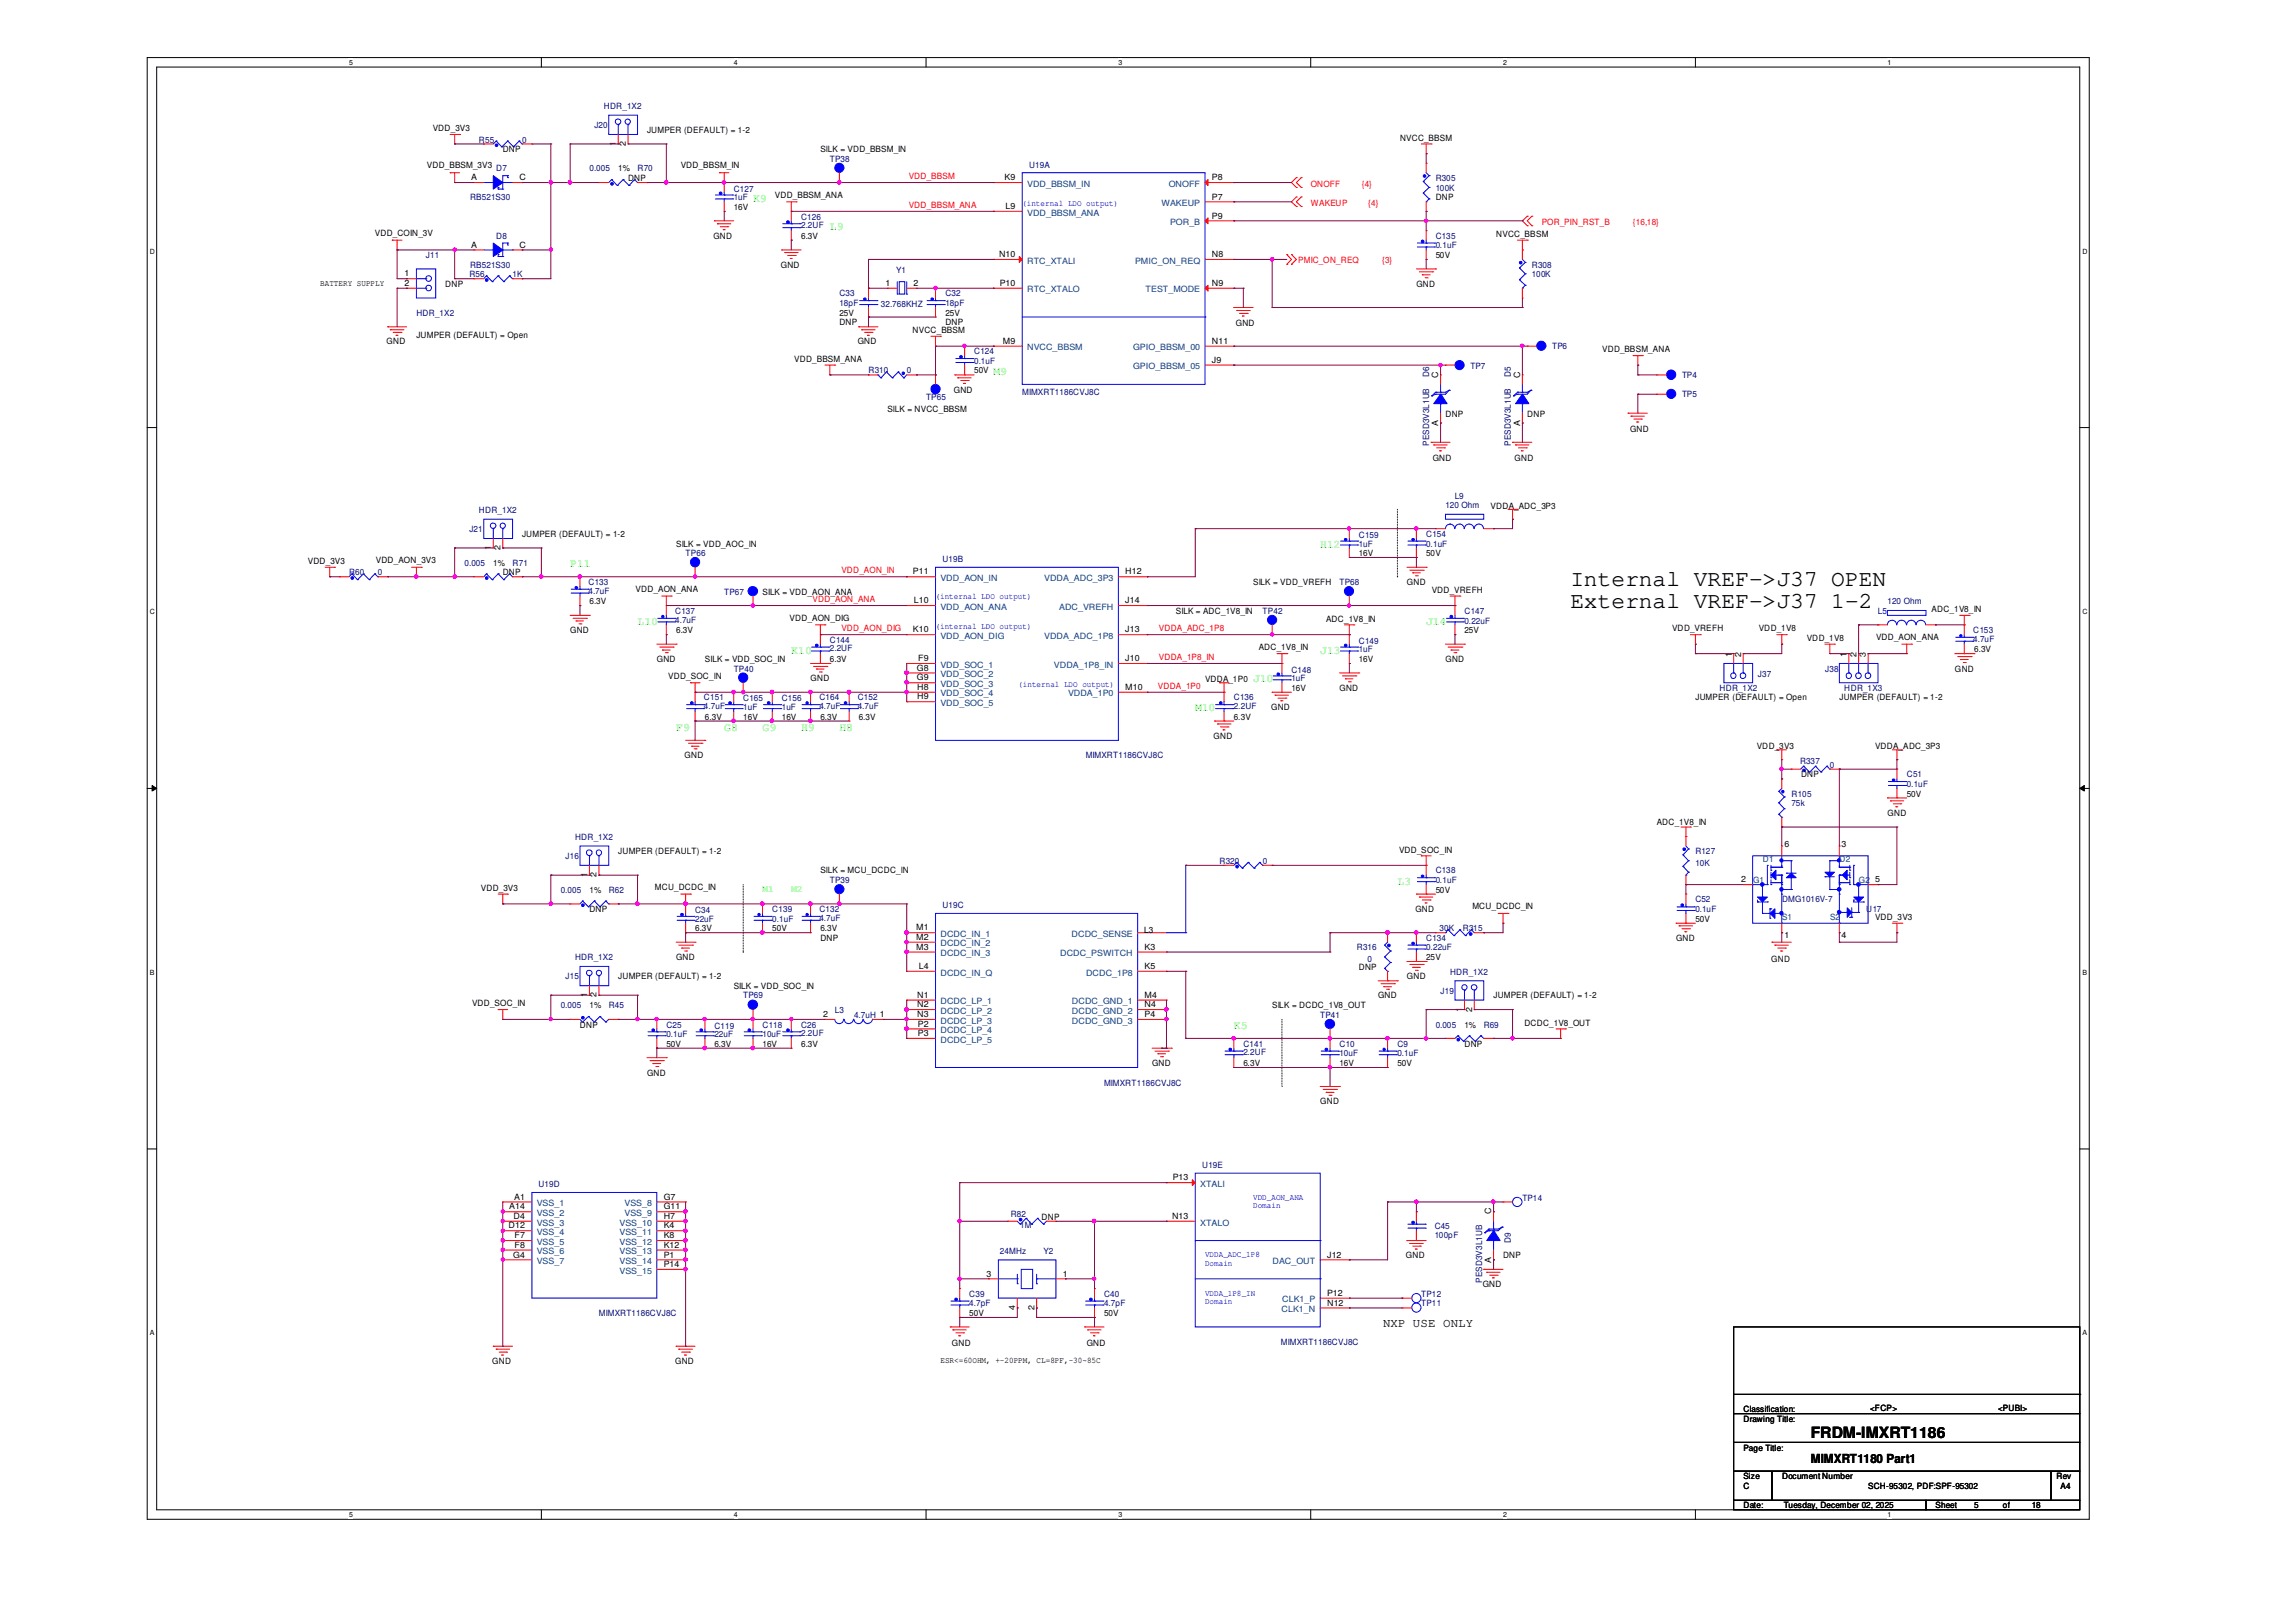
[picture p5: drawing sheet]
<svg xmlns="http://www.w3.org/2000/svg" width="297mm" height="210mm" viewBox="0 0 297 210" stroke-linecap="round" stroke-linejoin="round" font-family="sans-serif">
<defs><g id="words">
<g font-size="3">
<text x="203.2" y="75.8">Internal VREF-&gt;J37 OPEN</text>
<text x="203.2" y="78.7">External VREF-&gt;J37 1-2</text>
</g>
<text font-size="2" x="234.4" y="186">FRDM-IMXRT1186</text>
<g font-size="1.6">
<text x="179" y="171.7">NXP USE ONLY</text>
<text x="234.4" y="189.3">MIMXRT1180 Part1</text>
</g>
<g font-size="1.5" fill="#0f0">
<text x="97.5" y="26.1">K9</text>
<text x="107.4" y="29.8">L9</text>
<text x="128.6" y="48.5">M9</text>
<text x="170.9" y="70.9">H12</text>
<text x="73.8" y="73.4">P11</text>
<text x="82.5" y="80.9">L10</text>
<text x="184.6" y="80.9">J14</text>
<text x="102.4" y="84.6">K10</text>
<text x="162.2" y="88.3">J10</text>
<text x="170.9" y="84.6">J13</text>
<text x="87.5" y="94.5">F9</text>
<text x="93.7" y="94.5">G8</text>
<text x="98.7" y="94.5">G9</text>
<text x="103.7" y="94.5">H9</text>
<text x="108.6" y="94.5">H8</text>
<text x="154.7" y="92">M10</text>
<text x="180.8" y="114.5">L3</text>
<text x="159.7" y="133.1">K5</text>
</g>
<g font-size="1.2" fill="#0f0">
<text x="98.7" y="115.5">M1</text>
<text x="102.4" y="115.5">M2</text>
</g>
<g font-size="1.1">
<text x="56" y="17">VDD_3V3</text>
<text x="83.7" y="17.2">JUMPER (DEFAULT) = 1-2</text>
<text x="55.2" y="21.8">VDD_BBSM_3V3</text>
<text x="61" y="23.3">A</text>
<text x="65.1" y="19.7">DNP</text>
<text x="67.2" y="23.3">C</text>
<text x="79.7" y="18.9" transform="rotate(-90 79.7 18.9)">1</text>
<text x="80" y="22.2">1%</text>
<text x="81" y="18.9" transform="rotate(-90 81 18.9)">2</text>
<text x="81.3" y="23.4">DNP</text>
<text x="88.1" y="21.8">VDD_BBSM_IN</text>
<text x="106.2" y="19.7">SILK = VDD_BBSM_IN</text>
<text x="130" y="23.3">K9</text>
<text x="156.8" y="23.3">P8</text>
<text x="181.2" y="18.2">NVCC_BBSM</text>
<text x="95" y="27.2">16V</text>
<text x="100.3" y="25.7">VDD_BBSM_ANA</text>
<text x="130.1" y="27.1">L9</text>
<text x="156.8" y="28.3">P9</text>
<text x="156.8" y="25.8">P7</text>
<text x="185.8" y="25.9">DNP</text>
<text x="48.5" y="30.5">VDD_COIN_3V</text>
<text x="52.4" y="35.8">1</text>
<text x="61" y="32">A</text>
<text x="67.2" y="32">C</text>
<text x="92.3" y="30.9">GND</text>
<text x="101.1" y="34.6">GND</text>
<text x="103.7" y="30.9">6.3V</text>
<text x="129.3" y="33.3">N10</text>
<text x="156.8" y="33.3">N8</text>
<text x="185.8" y="33.4">50V</text>
<text x="193.6" y="30.6">NVCC_BBSM</text>
<text x="41.4" y="37">BATTERY SUPPLY</text>
<text x="52.4" y="37">2</text>
<text x="57.6" y="37.1">DNP</text>
<text x="108.6" y="40.9">25V</text>
<text x="114.6" y="37">1</text>
<text x="118.2" y="37">2</text>
<text x="122.3" y="40.9">25V</text>
<text x="129.4" y="37">P10</text>
<text x="156.8" y="37">N9</text>
<text x="183.3" y="37.1">GND</text>
<text x="50" y="44.6">GND</text>
<text x="53.9" y="43.7">JUMPER (DEFAULT) = Open</text>
<text x="102.8" y="46.8">VDD_BBSM_ANA</text>
<text x="108.6" y="42.1">DNP</text>
<text x="111" y="44.6">GND</text>
<text x="118.1" y="43.1">NVCC_BBSM</text>
<text x="122.3" y="42.1">DNP</text>
<text x="129.8" y="44.5">M9</text>
<text x="156.8" y="44.5">N11</text>
<text x="156.8" y="46.9">J9</text>
<text x="159.9" y="42.2">GND</text>
<text x="207.4" y="45.6">VDD_BBSM_ANA</text>
<text x="114.9" y="53.3">SILK = NVCC_BBSM</text>
<text x="123.4" y="50.8">GND</text>
<text x="126.1" y="48.3">50V</text>
<text x="186.1" y="48.9" transform="rotate(-90 186.1 48.9)">C</text>
<text x="187.1" y="53.9">DNP</text>
<text x="196.7" y="48.9" transform="rotate(-90 196.7 48.9)">C</text>
<text x="197.7" y="53.9">DNP</text>
<text x="185.4" y="59.6">GND</text>
<text x="186.1" y="55.1" transform="rotate(-90 186.1 55.1)">A</text>
<text x="196" y="59.6">GND</text>
<text x="196.7" y="55.1" transform="rotate(-90 196.7 55.1)">A</text>
<text x="211" y="55.9">GND</text>
<text x="192.9" y="65.9">VDDA_ADC_3P3</text>
<text x="63.5" y="71.2" transform="rotate(-90 63.5 71.2)">1</text>
<text x="64.8" y="71.2" transform="rotate(-90 64.8 71.2)">2</text>
<text x="67.6" y="69.5">JUMPER (DEFAULT) = 1-2</text>
<text x="87.5" y="70.7">SILK = VDD_AOC_IN</text>
<text x="175.9" y="72">16V</text>
<text x="184.6" y="72">50V</text>
<text x="39.8" y="73">VDD_3V3</text>
<text x="48.6" y="72.9">VDD_AON_3V3</text>
<text x="63.8" y="73.2">1%</text>
<text x="65.1" y="74.5">DNP</text>
<text x="82.3" y="76.6">VDD_AON_ANA</text>
<text x="98.7" y="77">SILK = VDD_AON_ANA</text>
<text x="118.2" y="74.3">P11</text>
<text x="145.6" y="74.3">H12</text>
<text x="162.2" y="75.7">SILK = VDD_VREFH</text>
<text x="182.1" y="75.7">GND</text>
<text x="185.3" y="76.7">VDD_VREFH</text>
<text x="73.8" y="81.9">GND</text>
<text x="76.3" y="78.2">6.3V</text>
<text x="87.5" y="81.9">6.3V</text>
<text x="102.2" y="80.3">VDD_AON_DIG</text>
<text x="118.2" y="81.8">K10</text>
<text x="118.3" y="78.1">L10</text>
<text x="145.6" y="78.1">J14</text>
<text x="145.6" y="81.8">J13</text>
<text x="152.2" y="79.4">SILK = ADC_1V8_IN</text>
<text x="171.6" y="80.4">ADC_1V8_IN</text>
<text x="189.5" y="81.9">25V</text>
<text x="216.4" y="81.7">VDD_VREFH</text>
<text x="227.6" y="81.7">VDD_1V8</text>
<text x="233.9" y="82.9">VDD_1V8</text>
<text x="242.8" y="82.8">VDD_AON_ANA</text>
<text x="250" y="79.2">ADC_1V8_IN</text>
<text x="85" y="85.6">GND</text>
<text x="86.5" y="87.9">VDD_SOC_IN</text>
<text x="91.2" y="85.6">SILK = VDD_SOC_IN</text>
<text x="104.9" y="88.1">GND</text>
<text x="107.4" y="85.6">6.3V</text>
<text x="118.7" y="86.8">G8</text>
<text x="118.7" y="88.1">G9</text>
<text x="118.7" y="89.3">H8</text>
<text x="118.8" y="85.6">F9</text>
<text x="145.6" y="89.3">M10</text>
<text x="145.6" y="85.6">J10</text>
<text x="156" y="88.3">VDDA_1P0</text>
<text x="162.9" y="84.2">ADC_1V8_IN</text>
<text x="167.1" y="89.4">16V</text>
<text x="173.4" y="89.4">GND</text>
<text x="175.9" y="85.6">16V</text>
<text x="187.1" y="85.6">GND</text>
<text x="224.1" y="85" transform="rotate(-90 224.1 85)">1</text>
<text x="225.3" y="85" transform="rotate(-90 225.3 85)">2</text>
<text x="239" y="85" transform="rotate(-90 239 85)">1</text>
<text x="240.2" y="85" transform="rotate(-90 240.2 85)">2</text>
<text x="241.5" y="85" transform="rotate(-90 241.5 85)">3</text>
<text x="253" y="86.9">GND</text>
<text x="255.5" y="84.4">6.3V</text>
<text x="91.2" y="93.1">6.3V</text>
<text x="96.2" y="93.1">16V</text>
<text x="101.2" y="93.1">16V</text>
<text x="106.2" y="93.1">6.3V</text>
<text x="111.1" y="93.1">6.3V</text>
<text x="118.7" y="90.5">H9</text>
<text x="157.1" y="95.6">GND</text>
<text x="159.7" y="93.1">6.3V</text>
<text x="164.5" y="91.9">GND</text>
<text x="219.4" y="90.6">JUMPER (DEFAULT) = Open</text>
<text x="238" y="90.6">JUMPER (DEFAULT) = 1-2</text>
<text x="88.6" y="98.1">GND</text>
<text x="227.4" y="96.9">VDD_3V3</text>
<text x="233.1" y="100.6">DNP</text>
<text x="242.7" y="97">VDDA_ADC_3P3</text>
<text x="214.4" y="106.8">ADC_1V8_IN</text>
<text x="244.3" y="105.6">GND</text>
<text x="246.8" y="103.1">50V</text>
<text x="76" y="113.5" transform="rotate(-90 76 113.5)">1</text>
<text x="77.2" y="113.5" transform="rotate(-90 77.2 113.5)">2</text>
<text x="80" y="110.5">JUMPER (DEFAULT) = 1-2</text>
<text x="106.2" y="113">SILK = MCU_DCDC_IN</text>
<text x="181.1" y="110.3">VDD_SOC_IN</text>
<text x="230.9" y="109.6">6</text>
<text x="238.3" y="109.6">3</text>
<text x="62.2" y="115.3">VDD_3V3</text>
<text x="76.3" y="118">DNP</text>
<text x="76.3" y="115.5">1%</text>
<text x="84.8" y="115.1">MCU_DCDC_IN</text>
<text x="183.2" y="118">GND</text>
<text x="185.8" y="115.5">50V</text>
<text x="190.5" y="117.6">MCU_DCDC_IN</text>
<text x="219.4" y="119.3">50V</text>
<text x="225.3" y="114.2">2</text>
<text x="242.7" y="119">VDD_3V3</text>
<text x="242.7" y="114.2">5</text>
<text x="87.5" y="124.2">GND</text>
<text x="90" y="120.5">6.3V</text>
<text x="100" y="120.5">50V</text>
<text x="106.2" y="121.7">DNP</text>
<text x="106.2" y="120.5">6.3V</text>
<text x="118.6" y="120.4">M1</text>
<text x="118.6" y="121.6">M2</text>
<text x="118.6" y="122.9">M3</text>
<text x="118.9" y="125.4">L4</text>
<text x="148.1" y="120.7">L3</text>
<text x="148.1" y="125.4">K5</text>
<text x="148.1" y="122.9">K3</text>
<text x="175.9" y="125.5">DNP</text>
<text x="184.6" y="124.2">25V</text>
<text x="216.9" y="121.7">GND</text>
<text x="229.2" y="124.5">GND</text>
<text x="230.9" y="121.4">1</text>
<text x="238.3" y="121.4">4</text>
<text x="61.1" y="130.2">VDD_SOC_IN</text>
<text x="76" y="129.1" transform="rotate(-90 76 129.1)">1</text>
<text x="76.3" y="130.5">1%</text>
<text x="77.2" y="129.1" transform="rotate(-90 77.2 129.1)">2</text>
<text x="80" y="126.7">JUMPER (DEFAULT) = 1-2</text>
<text x="95" y="128">SILK = VDD_SOC_IN</text>
<text x="106.5" y="131.6">2</text>
<text x="118.7" y="129.1">N1</text>
<text x="118.7" y="130.3">N2</text>
<text x="118.7" y="131.6">N3</text>
<text x="148.1" y="129.1">M4</text>
<text x="148.1" y="130.3">N4</text>
<text x="148.1" y="131.6">P4</text>
<text x="164.6" y="130.5">SILK = DCDC_1V8_OUT</text>
<text x="178.4" y="129.2">GND</text>
<text x="182.1" y="126.7">GND</text>
<text x="189.2" y="130.9" transform="rotate(-90 189.2 130.9)">1</text>
<text x="190.5" y="130.9" transform="rotate(-90 190.5 130.9)">2</text>
<text x="193.3" y="129.2">JUMPER (DEFAULT) = 1-2</text>
<text x="75.1" y="133">DNP</text>
<text x="86.2" y="135.4">50V</text>
<text x="92.5" y="135.4">6.3V</text>
<text x="98.7" y="135.4">16V</text>
<text x="103.7" y="135.4">6.3V</text>
<text x="118.8" y="132.8">P2</text>
<text x="118.8" y="134.1">P3</text>
<text x="149.1" y="137.9">GND</text>
<text x="160.9" y="137.9">6.3V</text>
<text x="173.4" y="137.9">16V</text>
<text x="180.9" y="137.9">50V</text>
<text x="189.5" y="135.4">DNP</text>
<text x="189.5" y="133">1%</text>
<text x="197.3" y="132.7">DCDC_1V8_OUT</text>
<text x="83.7" y="139.2">GND</text>
<text x="170.9" y="142.9">GND</text>
<text x="66.5" y="155.2">A1</text>
<text x="85.9" y="155.2">G7</text>
<text x="151.8" y="152.7">P13</text>
<text x="65.8" y="159">D12</text>
<text x="65.9" y="156.5">A14</text>
<text x="66.5" y="157.7">D4</text>
<text x="66.6" y="160.2">F7</text>
<text x="66.6" y="161.5">F8</text>
<text x="85.9" y="157.7">H7</text>
<text x="85.9" y="159">K4</text>
<text x="85.9" y="160.2">K8</text>
<text x="85.9" y="161.5">K12</text>
<text x="85.9" y="156.5">G11</text>
<text x="134.8" y="157.9">DNP</text>
<text x="151.7" y="157.7">N13</text>
<text x="193" y="157.1" transform="rotate(-90 193 157.1)">C</text>
<text x="66.4" y="162.7">G4</text>
<text x="85.9" y="162.7">P1</text>
<text x="85.9" y="164">P14</text>
<text x="127.7" y="165.2">3</text>
<text x="137.5" y="165.2">1</text>
<text x="171.7" y="167.7">P12</text>
<text x="171.7" y="162.7">J12</text>
<text x="182" y="162.8">GND</text>
<text x="191.9" y="166.5">GND</text>
<text x="193" y="163.4" transform="rotate(-90 193 163.4)">A</text>
<text x="194.5" y="162.8">DNP</text>
<text x="125.4" y="170.3">50V</text>
<text x="131.4" y="169.5" transform="rotate(-90 131.4 169.5)">4</text>
<text x="133.9" y="169.5" transform="rotate(-90 133.9 169.5)">2</text>
<text x="142.9" y="170.3">50V</text>
<text x="171.7" y="169">N12</text>
<text x="63.7" y="176.5">GND</text>
<text x="87.4" y="176.5">GND</text>
<text x="121.7" y="176.4">ESR&lt;=60OHM, +-20PPM, CL=8PF,-30~85C</text>
<text x="123.2" y="174.2">GND</text>
<text x="140.6" y="174.2">GND</text>
<text x="225.6" y="184">Drawing Title:</text>
<text x="225.6" y="182.8">Classification:</text>
<text x="242" y="182.6">&lt;FCP&gt;</text>
<text x="258.6" y="182.6">&lt;PUBI&gt;</text>
<text x="225.6" y="191.4">Size</text>
<text x="225.6" y="187.7">Page Title:</text>
<text x="230.6" y="191.4">Document Number</text>
<text x="266.2" y="191.4">Rev</text>
<text x="225.6" y="195.2">Date:</text>
<text x="225.6" y="192.7">C</text>
<text x="230.8" y="195.2">Tuesday, December 02, 2025</text>
<text x="241.8" y="192.7">SCH-95302, PDF:SPF-95302</text>
<text x="250.5" y="195.2">Sheet</text>
<text x="255.5" y="195.2">5</text>
<text x="259.2" y="195.2">of</text>
<text x="263" y="195.2">18</text>
<text x="266.7" y="192.7">A4</text>
</g>
<g font-size="1.1" fill="#000080">
<text x="76.9" y="16.6">J20</text>
<text x="78.1" y="14.1">HDR_1X2</text>
<text x="62" y="18.5">R55</text>
<text x="64.2" y="22.2">D7</text>
<text x="67.6" y="18.5">0</text>
<text x="76.3" y="22.2">0.005</text>
<text x="82.5" y="22.2">R70</text>
<text x="107.4" y="21">TP38</text>
<text x="133.2" y="21.7">U19A</text>
<text x="185.8" y="23.4">R305</text>
<text x="60.8" y="25.9">RB521S30</text>
<text x="95" y="24.8">C127</text>
<text x="95" y="25.9">1uF</text>
<text x="103.7" y="28.4">C126</text>
<text x="103.7" y="29.5">2.2UF</text>
<text x="185.8" y="24.7">100K</text>
<text x="55.1" y="33.4">J11</text>
<text x="60.7" y="35.9">R56</text>
<text x="60.8" y="34.6">RB521S30</text>
<text x="64.2" y="30.9">D8</text>
<text x="66.3" y="35.9">1K</text>
<text x="116" y="35.4">Y1</text>
<text x="185.8" y="30.9">C135</text>
<text x="185.8" y="32.1">0.1uF</text>
<text x="198.2" y="34.6">R308</text>
<text x="198.2" y="35.9">100K</text>
<text x="53.9" y="40.9">HDR_1X2</text>
<text x="108.6" y="38.4">C33</text>
<text x="108.6" y="39.6">18pF</text>
<text x="114" y="39.8">32.768KHZ</text>
<text x="122.3" y="38.4">C32</text>
<text x="122.3" y="39.6">18pF</text>
<text x="126.1" y="45.8">C124</text>
<text x="126.1" y="47.1">0.1uF</text>
<text x="190.3" y="47.7">TP7</text>
<text x="200.9" y="45.2">TP6</text>
<text x="112.4" y="48.3">R310</text>
<text x="117.4" y="48.3">0</text>
<text x="119.8" y="51.8">TP65</text>
<text x="132.3" y="51.1">MIMXRT1186CVJ8C</text>
<text x="185" y="48.8" transform="rotate(-90 185 48.8)">D6</text>
<text x="195.5" y="48.8" transform="rotate(-90 195.5 48.8)">D5</text>
<text x="217.7" y="48.9">TP4</text>
<text x="217.7" y="51.4">TP5</text>
<text x="185" y="57.7" transform="rotate(-90 185 57.7)">PESD3V3L1UB</text>
<text x="195.5" y="57.7" transform="rotate(-90 195.5 57.7)">PESD3V3L1UB</text>
<text x="187.1" y="65.7">120 Ohm</text>
<text x="188.3" y="64.5">L9</text>
<text x="60.7" y="68.9">J21</text>
<text x="62" y="66.4">HDR_1X2</text>
<text x="88.7" y="72">TP66</text>
<text x="175.9" y="69.6">C159</text>
<text x="175.9" y="70.7">1uF</text>
<text x="184.6" y="69.5">C154</text>
<text x="184.6" y="70.7">0.1uF</text>
<text x="45.2" y="74.5">R60</text>
<text x="48.9" y="74.5">0</text>
<text x="60.1" y="73.2">0.005</text>
<text x="66.3" y="73.2">R71</text>
<text x="76.2" y="75.7">C133</text>
<text x="76.2" y="76.8">4.7uF</text>
<text x="93.7" y="77">TP67</text>
<text x="122" y="72.7">U19B</text>
<text x="173.4" y="75.7">TP68</text>
<text x="87.4" y="79.4">C137</text>
<text x="87.4" y="80.6">4.7uF</text>
<text x="107.4" y="83.2">C144</text>
<text x="163.4" y="79.4">TP42</text>
<text x="175.9" y="83.3">C149</text>
<text x="189.5" y="79.4">C147</text>
<text x="189.5" y="80.7">0.22uF</text>
<text x="243" y="79.4">L5</text>
<text x="244.3" y="78.2">120 Ohm</text>
<text x="255.4" y="81.9">C153</text>
<text x="255.4" y="83.1">4.7uF</text>
<text x="95" y="86.9">TP40</text>
<text x="107.4" y="84.3">2.2UF</text>
<text x="167.1" y="87">C148</text>
<text x="167.1" y="88.1">1uF</text>
<text x="175.9" y="84.4">1uF</text>
<text x="222.5" y="89.4">HDR_1X2</text>
<text x="227.5" y="87.5">J37</text>
<text x="236.2" y="86.9">J38</text>
<text x="238.7" y="89.4">HDR_1X3</text>
<text x="91.1" y="90.6">C151</text>
<text x="91.1" y="91.7">4.7uF</text>
<text x="96.2" y="90.8">C165</text>
<text x="96.2" y="91.9">1uF</text>
<text x="101.2" y="90.8">C156</text>
<text x="101.2" y="91.9">1uF</text>
<text x="106" y="90.6">C164</text>
<text x="106" y="91.7">4.7uF</text>
<text x="111" y="90.6">C152</text>
<text x="111" y="91.7">4.7uF</text>
<text x="159.7" y="90.6">C136</text>
<text x="159.7" y="91.7">2.2UF</text>
<text x="140.5" y="98.1">MIMXRT1186CVJ8C</text>
<text x="233" y="98.8">R337</text>
<text x="236.8" y="99.4">0</text>
<text x="246.8" y="100.6">C51</text>
<text x="246.8" y="101.9">0.1uF</text>
<text x="231.9" y="103.1">R105</text>
<text x="231.9" y="104.3">75k</text>
<text x="73.2" y="111.2">J16</text>
<text x="74.4" y="108.7">HDR_1X2</text>
<text x="157.8" y="111.8">R320</text>
<text x="163.4" y="111.8">0</text>
<text x="185.8" y="113">C138</text>
<text x="219.4" y="110.5">R127</text>
<text x="219.4" y="112.1">10K</text>
<text x="72.6" y="115.5">0.005</text>
<text x="78.8" y="115.5">R62</text>
<text x="90" y="118.2">C34</text>
<text x="90" y="119.3">22uF</text>
<text x="100" y="118">C139</text>
<text x="100" y="119.3">0.1uF</text>
<text x="106" y="118">C132</text>
<text x="106" y="119.1">4.7uF</text>
<text x="107.4" y="114.3">TP39</text>
<text x="122" y="117.5">U19C</text>
<text x="185.8" y="114.3">0.1uF</text>
<text x="219.4" y="116.8">C52</text>
<text x="219.4" y="118">0.1uF</text>
<text x="230.6" y="116.8">DMG1016V-7</text>
<text x="241.5" y="118">U17</text>
<text x="74.4" y="124.2">HDR_1X2</text>
<text x="175.6" y="123">R316</text>
<text x="177" y="124.5">0</text>
<text x="184.6" y="121.7">C134</text>
<text x="184.6" y="123">0.22uF</text>
<text x="186.3" y="120.5">30K</text>
<text x="189.3" y="120.5">R315</text>
<text x="72.6" y="130.5">0.005</text>
<text x="73.2" y="126.7">J15</text>
<text x="78.8" y="130.5">R45</text>
<text x="96.2" y="129.2">TP69</text>
<text x="108" y="131.1">L3</text>
<text x="110.5" y="131.7">4.7uH 1</text>
<text x="170.9" y="131.7">TP41</text>
<text x="186.4" y="128.6">J19</text>
<text x="187.7" y="126.1">HDR_1X2</text>
<text x="86.2" y="133">C25</text>
<text x="86.2" y="134.2">0.1uF</text>
<text x="92.5" y="133.1">C119</text>
<text x="92.5" y="134.2">22uF</text>
<text x="98.7" y="133">C118</text>
<text x="98.7" y="134.2">10uF</text>
<text x="103.7" y="133">C26</text>
<text x="103.7" y="134.1">2.2UF</text>
<text x="160.9" y="135.4">C141</text>
<text x="160.9" y="136.6">2.2UF</text>
<text x="173.4" y="135.4">C10</text>
<text x="173.4" y="136.7">10uF</text>
<text x="180.9" y="135.4">C9</text>
<text x="180.9" y="136.7">0.1uF</text>
<text x="185.8" y="133">0.005</text>
<text x="192" y="133">R69</text>
<text x="142.9" y="140.5">MIMXRT1186CVJ8C</text>
<text x="69.7" y="153.6">U19D</text>
<text x="155.6" y="151.1">U19E</text>
<text x="197" y="155.4">TP14</text>
<text x="130.8" y="157.5">R82</text>
<text x="132" y="159">1M</text>
<text x="185.7" y="159.1">C45</text>
<text x="185.7" y="160.2">100pF</text>
<text x="195.5" y="160.8" transform="rotate(-90 195.5 160.8)">D9</text>
<text x="125.4" y="167.8">C39</text>
<text x="129.4" y="162.2">24MHz</text>
<text x="135" y="162.2">Y2</text>
<text x="142.9" y="167.8">C40</text>
<text x="183.9" y="167.8">TP12</text>
<text x="191.8" y="166" transform="rotate(-90 191.8 166)">PESD3V3L1UB</text>
<text x="77.5" y="170.3">MIMXRT1186CVJ8C</text>
<text x="125.4" y="169">4.7pF</text>
<text x="142.9" y="169">4.7pF</text>
<text x="183.9" y="169">TP11</text>
<text x="165.8" y="174">MIMXRT1186CVJ8C</text>
</g>
<g font-size="1.1" fill="#f00">
<text x="117.6" y="23.2">VDD_BBSM</text>
<text x="117.6" y="26.9">VDD_BBSM_ANA</text>
<text x="169.6" y="24.2">ONOFF</text>
<text x="169.6" y="26.7">WAKEUP</text>
<text x="176.2" y="24.2">{4}</text>
<text x="177.1" y="26.7">{4}</text>
<text x="199.5" y="29.2">POR_PIN_RST_B</text>
<text x="211.3" y="29.2">{16,18}</text>
<text x="168" y="34">PMIC_ON_REQ</text>
<text x="178.9" y="34">{3}</text>
<text x="105.2" y="77.9">VDD_AON_ANA</text>
<text x="108.9" y="74.2">VDD_AON_IN</text>
<text x="108.9" y="81.7">VDD_AON_DIG</text>
<text x="150" y="81.7">VDDA_ADC_1P8</text>
<text x="149.9" y="89.1">VDDA_1P0</text>
<text x="150" y="85.4">VDDA_1P8_IN</text>
</g>
<g font-size="1.1" fill="#00f">
<text x="132.3" y="26.7">(internal LDO output)</text>
<text x="121.1" y="77.6">(internal LDO output)</text>
<text x="121.1" y="81.4">(internal LDO output)</text>
<text x="131.8" y="88.9">(internal LDO output)</text>
<text x="162.2" y="155.2">VDD_AON_ANA</text>
<text x="162.2" y="156.3">Domain</text>
<text x="156" y="162.7">VDDA_ADC_1P8</text>
<text x="156" y="163.8">Domain</text>
<text x="156" y="167.7">VDDA_1P8_IN</text>
<text x="156" y="168.8">Domain</text>
</g>
<g font-size="1.1" fill="#004080">
<text x="132.9" y="27.9">VDD_BBSM_ANA</text>
<text x="132.9" y="24.2">VDD_BBSM_IN</text>
<text x="150.3" y="26.7">WAKEUP</text>
<text x="151.3" y="24.2">ONOFF</text>
<text x="151.4" y="29.1">POR_B</text>
<text x="132.9" y="34.1">RTC_XTALI</text>
<text x="146.9" y="34.1">PMIC_ON_REQ</text>
<text x="132.9" y="37.8">RTC_XTALO</text>
<text x="148.3" y="37.8">TEST_MODE</text>
<text x="132.9" y="45.3">NVCC_BBSM</text>
<text x="146.6" y="45.3">GPIO_BBSM_00</text>
<text x="146.6" y="47.8">GPIO_BBSM_05</text>
<text x="121.7" y="75.2">VDD_AON_IN</text>
<text x="135.1" y="75.2">VDDA_ADC_3P3</text>
<text x="121.7" y="78.9">VDD_AON_ANA</text>
<text x="121.7" y="82.7">VDD_AON_DIG</text>
<text x="135.1" y="82.7">VDDA_ADC_1P8</text>
<text x="137.1" y="78.9">ADC_VREFH</text>
<text x="121.7" y="86.4">VDD_SOC_1</text>
<text x="121.7" y="87.6">VDD_SOC_2</text>
<text x="121.7" y="88.9">VDD_SOC_3</text>
<text x="136.4" y="86.4">VDDA_1P8_IN</text>
<text x="121.7" y="90.1">VDD_SOC_4</text>
<text x="121.7" y="91.4">VDD_SOC_5</text>
<text x="138.2" y="90.1">VDDA_1P0</text>
<text x="228.1" y="111.5">D1</text>
<text x="238" y="111.5">D2</text>
<text x="226.9" y="114.3">G1</text>
<text x="230.6" y="119">S1</text>
<text x="236.9" y="119">S2</text>
<text x="240.5" y="114.3">G2</text>
<text x="121.7" y="121.2">DCDC_IN_1</text>
<text x="121.7" y="122.5">DCDC_IN_2</text>
<text x="121.7" y="123.7">DCDC_IN_3</text>
<text x="137.2" y="123.7">DCDC_PSWITCH</text>
<text x="138.7" y="121.2">DCDC_SENSE</text>
<text x="121.7" y="126.2">DCDC_IN_Q</text>
<text x="121.7" y="130">DCDC_LP_1</text>
<text x="121.7" y="131.2">DCDC_LP_2</text>
<text x="138.7" y="130">DCDC_GND_1</text>
<text x="138.7" y="131.2">DCDC_GND_2</text>
<text x="140.5" y="126.2">DCDC_1P8</text>
<text x="121.7" y="132.5">DCDC_LP_3</text>
<text x="121.7" y="133.7">DCDC_LP_4</text>
<text x="121.7" y="134.9">DCDC_LP_5</text>
<text x="138.7" y="132.5">DCDC_GND_3</text>
<text x="155.3" y="153.6">XTALI</text>
<text x="69.5" y="156.1">VSS_1</text>
<text x="69.5" y="157.4">VSS_2</text>
<text x="69.5" y="158.6">VSS_3</text>
<text x="69.5" y="159.8">VSS_4</text>
<text x="69.5" y="161.1">VSS_5</text>
<text x="80.2" y="158.6">VSS_10</text>
<text x="80.2" y="159.8">VSS_11</text>
<text x="80.2" y="161.1">VSS_12</text>
<text x="80.8" y="156.1">VSS_8</text>
<text x="80.8" y="157.4">VSS_9</text>
<text x="155.3" y="158.6">XTALO</text>
<text x="69.5" y="162.3">VSS_6</text>
<text x="69.5" y="163.6">VSS_7</text>
<text x="80.2" y="162.3">VSS_13</text>
<text x="80.2" y="163.6">VSS_14</text>
<text x="80.2" y="164.8">VSS_15</text>
<text x="164.7" y="163.6">DAC_OUT</text>
<text x="165.9" y="169.8">CLK1_N</text>
<text x="166" y="168.5">CLK1_P</text>
</g>
<g font-size=".9">
<text x="45.2" y="8.4">5</text>
<text x="95" y="8.4">4</text>
<text x="144.7" y="8.4">3</text>
<text x="194.5" y="8.4">2</text>
<text x="244.3" y="8.4">1</text>
<text x="19.4" y="32.8">D</text>
<text x="269.5" y="32.8">D</text>
<text x="19.4" y="79.5">C</text>
<text x="269.5" y="79.5">C</text>
<text x="19.4" y="126.2">B</text>
<text x="269.5" y="126.2">B</text>
<text x="19.4" y="172.8">A</text>
<text x="269.5" y="172.8">A</text>
<text x="45.2" y="196.3">5</text>
<text x="95" y="196.3">4</text>
<text x="144.7" y="196.3">3</text>
<text x="194.5" y="196.3">2</text>
<text x="244.3" y="196.3">1</text>
</g>
</g></defs>
<path d="M19 7.5h251.4v189.1h-251.4zM20.3 8.7h248.9v186.7h-248.9z" fill="none" stroke="#000" stroke-width=".13"/>
<g fill="#fff">
<path d="M45.1 7.6h.6v1h-.6z"/>
<path d="M45.1 195.5h.6v1h-.6z"/>
</g>
<path d="M70.1 7.5v1.2M70.1 195.4v1.2" fill="none" stroke="#000" stroke-width=".13"/>
<g fill="#fff">
<path d="M95 7.6h.5v1h-.5z"/>
<path d="M95 195.5h.5v1h-.5z"/>
</g>
<path d="M119.8 7.5v1.2M119.8 195.4v1.2" fill="none" stroke="#000" stroke-width=".13"/>
<g fill="#fff">
<path d="M144.7 7.6h.5v1h-.5z"/>
<path d="M144.7 195.5h.5v1h-.5z"/>
</g>
<path d="M169.6 7.5v1.2M169.6 195.4v1.2" fill="none" stroke="#000" stroke-width=".13"/>
<g fill="#fff">
<path d="M194.5 7.6h.5v1h-.5z"/>
<path d="M194.5 195.5h.5v1h-.5z"/>
</g>
<path d="M219.4 7.5v1.2M219.4 195.4v1.2" fill="none" stroke="#000" stroke-width=".13"/>
<g fill="#fff">
<path d="M244.3 7.6h.5v1h-.5z"/>
<path d="M244.3 195.5h.5v1h-.5z"/>
<path d="M19.4 32h.6v1h-.6z"/>
<path d="M269.5 32h.6v1h-.6z"/>
<path d="M19.4 78.7h.6v1h-.6z"/>
<path d="M269.5 78.7h.6v1h-.6z"/>
</g>
<path d="M19 55.3h1.3M269.2 55.3h1.2" fill="none" stroke="#000" stroke-width=".13"/>
<g fill="#fff">
<path d="M19.4 125.3h.6v1.1h-.6z"/>
<path d="M269.5 125.3h.6v1.1h-.6z"/>
</g>
<path d="M19 102h1.3M19.7 101.6l.6 .4-.6 .4zM269.2 102l.5-.4v.8zM269.2 102h1.2" fill="none" stroke="#000" stroke-width=".13"/>
<path d="M19.7 101.6l.6 .4-.6 .4zM269.2 102l.5-.4v.8z" fill="#000"/>
<g fill="#fff">
<path d="M19.4 172h.5v1h-.5z"/>
<path d="M269.5 172h.5v1h-.5z"/>
</g>
<g fill="none" stroke="#000" stroke-width=".13">
<path d="M180.8 74.6h.1M180.8 65.9v8.7M96.2 114.5v8.7M96.2 123.2h.1M165.9 131.9v8.7M19 148.7h1.3M165.9 140.6h.1M269.2 148.7h1.2M224.4 171.7h44.8v11.2h-44.8zM224.4 182.9h44.8v3.7h-44.8zM224.4 186.6h44.8v3.8h-44.8zM224.4 190.4h4.9v3.7h-4.9z"/>
<path d="M224.4 194.1h24.9v1.3h-24.9zM224.4 180.4h44.8M229.3 190.4h36.1v3.7h-36.1zM249.3 194.1h19.9v1.3h-19.9zM265.4 190.4h3.8v3.7h-3.8zM269.2 180.4h.1"/>
</g>
<g fill="none" stroke="#f00" stroke-width=".13">
<path d="M58.3 17.4h1.2M58.8 18.6h.1M58.8 17.4v1.2M59.5 17.4h.1M183.9 18.6h1.3M184.6 19.9h.1M184.6 18.6v1.3M185.2 18.6h.1M50.8 31.1h.1M50.8 31.1h1.2M51.4 32.3h.1M51.4 31.1v1.2"/>
<path d="M58.3 22.4h.1M58.3 22.4h1.2M58.8 23.6h.1M58.8 22.4v1.2M92.5 28.6h.1M92.5 28.6h2.5M92.8 29h.1M92.8 29h1.8M93.1 22.4h.1M93.1 22.4h1.2M93.2 29.3h1M93.6 29.7h.1"/>
<path d="M93.6 29.7h.3M93.7 23.6h.1M93.7 22.4v1.2M94.2 29.3h.1M101.2 32.3h.1M101.2 32.3h2.5M101.6 32.7h.1M101.6 32.7h1.7M101.8 26.1h1.2M101.9 33.1h1M102.3 33.4h.1M102.3 33.4h.2"/>
<path d="M102.4 27.3h.1M102.4 26.1v1.2M102.9 33.1h.1M103 26.1h.1M159.7 39.8h.1M159.7 39.8h2.5M166.5 32.9h.1M166.5 34.2h.1M166.5 32.9l.6 .7-.6 .6M167.1 32.9h.1M167.1 34.2h.1M167.1 32.9l.7 .7-.7 .6"/>
<path d="M167.8 23h.1M167.8 24.3h.1M167.8 25.5h.1M167.8 26.7h.1M167.8 23l-.7 .6 .7 .7M167.8 25.5l-.7 .6 .7 .6M168.4 24.3h.1M168.4 23h.1M168.4 26.7h.1M168.4 25.5h.1M168.4 23l-.6 .6 .6 .7M168.4 25.5l-.6 .6 .6 .6"/>
<path d="M183.3 34.8h2.5M183.7 35.2h1.7M184.1 35.6h.1M184.1 35.6h1M184.4 35.9h.3M184.7 35.9h.1M185.4 35.2h.1M185.8 34.8h.1M196.4 31.1h1.3M197 32.3h.1M197 31.1v1.2M197.7 31.1h.1"/>
<path d="M197.7 28h.1M197.7 29.2h.1M197.7 28l-.7 .6 .7 .6M198.2 29.2h.1M198.2 28h.1M198.2 28l-.5 .6 .5 .6M50.2 42.3h.1M50.2 42.3h2.4M50.5 42.7h.1M50.5 42.7h1.8M50.9 43h1M51.3 43.4h.1"/>
<path d="M51.3 43.4h.2M51.9 43h.1M106.8 47.2h1.2M107.4 48.5h.1M107.4 47.2v1.3M108 47.2h.1M111.1 42.3h.1M111.1 42.3h2.5M111.5 42.7h.1M111.5 42.7h1.7M111.9 43h1M112.3 43.4h.1"/>
<path d="M112.3 43.4h.2M112.9 43h.1M120.5 43.5h1.2M121.1 44.8h.1M121.1 43.5v1.3M121.7 43.5h.1M123.6 48.5h.1M123.6 48.5h2.5M124 48.9h.1M124 48.9h1.7M124.3 49.2h1M124.7 49.6h.1"/>
<path d="M124.7 49.6h.3M125.3 49.2h.1M160.1 40.2h.1M160.1 40.2h1.7M160.4 40.6h1M160.8 40.9h.1M160.8 40.9h.2M161.4 40.6h.1M185.2 57.2h.1M185.2 57.2h2.5M185.5 57.6h.1M185.5 57.6h1.8"/>
<path d="M185.9 58h1M186.3 58.3h.1M186.3 58.3h.3M186.9 58h.1M195.7 57.2h.1M195.7 57.2h2.5M196.1 57.6h.1M196.1 57.6h1.8M196.5 58h1M196.9 58.3h.1M196.9 58.3h.2M197.5 58h.1"/>
<path d="M210.7 53.5h.1M210.7 53.5h2.5M211.1 53.8h.1M211.1 53.8h1.7M211.3 46h1.3M211.5 54.2h.9M211.8 54.6h.1M211.8 54.6h.3M212 47.2h.1M212 46v1.2M212.4 54.2h.1M212.6 46h.1"/>
<path d="M42.1 73.4h1.2M42.7 74.6h.1M42.7 73.4v1.2M43.3 73.4h.1M53.3 73.4h1.2M53.9 74.6h.1M53.9 73.4v1.2M54.5 73.4h.1M73.8 79.6h2.5M76.3 79.6h.1M85.6 77.1h1.3M86.2 78.4h.1"/>
<path d="M86.2 77.1v1.3M86.9 77.1h.1M182.1 73.4h2.5M182.5 73.8h1.7M182.8 74.1h.1M182.8 74.1h1M183.2 74.5h.2M183.4 74.5h.1M184.2 73.8h.1M184.6 73.4h.1M187.7 77.1h1.2M188.3 78.4h.1"/>
<path d="M188.3 77.1v1.3M188.9 77.1h.1M195.2 65.9h1.2M195.7 67.2h.1M195.7 65.9v1.3M196.4 65.9h.1M253.6 79.6h1.2M254.2 79.6v1.3M254.8 79.6h.1M74.2 80h1.7M74.5 80.3h.1M74.5 80.3h1"/>
<path d="M74.9 80.7h.3M75.2 80.7h.1M75.9 80h.1M85 83.4h2.5M85.4 83.7h1.7M85.7 84.1h.1M85.7 84.1h1M86.1 84.5h.3M86.4 84.5h.1M87.1 83.7h.1M87.5 83.4h.1M88.7 95.8h2.5"/>
<path d="M89.1 96.2h1.7M89.4 88.3h.1M89.4 88.3h1.2M89.5 96.6h.1M89.5 96.6h1M89.8 96.9h.3M90 89.6h.1M90 88.3v1.3M90.1 96.9h.1M90.8 96.2h.1M91.2 95.8h.1M104.9 85.9h2.5"/>
<path d="M105.3 86.2h1.7M105.5 80.9h1.3M105.7 86.6h.1M105.7 86.6h.9M106 87h.3M106.2 82.1h.1M106.2 80.9v1.2M106.3 87h.1M106.8 80.9h.1M107 86.2h.1M107.4 85.9h.1M157.2 93.3h.1"/>
<path d="M157.2 93.3h2.5M157.6 93.7h.1M157.6 93.7h1.7M157.8 88.3h.1M157.8 88.3h1.2M157.9 94.1h1M158.3 94.4h.1M158.3 94.4h.2M158.4 89.6h.1M158.4 88.3v1.3M158.9 94.1h.1M164.6 89.6h.1"/>
<path d="M164.6 89.6h2.5M165 90h.1M165 90h1.8M165.3 84.6h1.2M165.4 90.3h1M165.8 90.7h.1M165.8 90.7h.2M165.9 85.9h.1M165.9 84.6v1.3M166.4 90.3h.1M166.5 84.6h.1M173.4 87.1h2.5"/>
<path d="M173.7 87.5h1.8M174 80.9h1.2M174.1 87.8h.1M174.1 87.8h1M174.5 88.2h.3M174.6 82.1h.1M174.6 80.9v1.2M174.8 88.2h.1M175.2 80.9h.1M175.5 87.5h.1M175.9 87.1h.1M187.1 83.4h2.4"/>
<path d="M187.4 83.7h1.8M187.8 84.1h.1M187.8 84.1h1M188.2 84.5h.2M188.4 84.5h.1M189.2 83.7h.1M189.5 83.4h.1M218.8 82.1h1.2M219.4 83.4h.1M219.4 82.1v1.3M220 82.1h.1M230 97h.1"/>
<path d="M230 97h1.2M230 82.1h1.2M230.6 98.3h.1M230.6 83.4h.1M230.6 82.1v1.3M230.6 97v1.3M231.2 82.1h.1M236.2 83.4h1.2M236.8 84.6h.1M236.8 83.4v1.2M237.4 83.4h.1M244.9 97h1.2"/>
<path d="M245.5 98.3h.1M245.5 97v1.3M246.1 97h.1M246.1 83.4h1.3M246.8 84.6h.1M246.8 83.4v1.2M247.4 83.4h.1M253 84.6h2.5M253.4 85h1.7M253.7 85.3h.1M253.7 85.3h1M254.1 85.7h.2"/>
<path d="M254.2 80.9h.1M254.3 85.7h.1M255.1 85h.1M255.5 84.6h.1M64.5 115.7h1.2M65.1 117h.1M65.1 115.7v1.3M65.7 115.7h.1M88.1 115.7h1.3M88.7 117h.1M88.7 115.7v1.3M89.4 115.7h.1"/>
<path d="M183.3 115.7h.1M183.3 115.7h2.5M183.7 116.1h.1M183.7 116.1h1.7M183.9 110.7h.1M183.9 110.7h1.3M184.1 116.5h1M184.4 116.8h.1M184.4 116.8h.3M184.6 112h.1M184.6 110.7v1.3M185.1 116.5h.1"/>
<path d="M193.9 118.2h1.3M194.5 119.5h.1M194.5 118.2v1.3M195.2 118.2h.1M216.9 119.5h.1M216.9 119.5h2.5M217.3 119.8h.1M217.3 119.8h1.7M217.6 107h1.2M218.2 108.2h.1M218.2 107v1.2M218.8 107h.1"/>
<path d="M244.3 103.3h.1M244.3 103.3h2.5M244.6 103.6h.1M244.6 103.6h1.8M244.9 119.5h1.2M245 104h1M245.4 104.4h.1M245.4 104.4h.2M245.5 119.5v1.2M246 104h.1M246.1 119.5h.1M64.5 130.6h.1"/>
<path d="M64.5 130.6h1.2M65.1 131.9h.1M65.1 130.6v1.3M83.7 136.9h2.5M84.1 137.2h1.8M84.5 137.6h.1M84.5 137.6h1M84.9 138h.2M85.1 138h.1M85.9 137.2h.1M86.2 136.9h.1M87.5 121.9h2.5"/>
<path d="M87.8 122.3h1.8M88.2 122.7h.1M88.2 122.7h1M88.6 123.1h.3M88.9 123.1h.1M89.6 122.3h.1M90 121.9h.1M149.1 135.6h2.5M149.5 136h1.7M149.9 136.4h.1M149.9 136.4h.9M150.2 136.7h.3"/>
<path d="M150.5 136.7h.1M151.2 136h.1M151.6 135.6h.1M178.4 126.9h2.4M178.7 127.3h1.8M179.1 127.7h.1M179.1 127.7h1M179.5 128h.2M179.7 128h.1M180.5 127.3h.1M180.8 126.9h.1M182.1 124.4h2.5"/>
<path d="M182.5 124.8h1.7M182.8 125.2h.1M182.8 125.2h1M183.2 125.6h.2M183.4 125.6h.1M184.2 124.8h.1M184.6 124.4h.1M201.4 133.1h1.2M202 134.4h.1M202 133.1v1.3M202.6 133.1h.1M217.7 120.2h1"/>
<path d="M218.1 120.6h.1M218.1 120.6h.2M218.7 120.2h.1M229.3 121.9h.1M229.3 121.9h2.5M229.7 122.3h.1M229.7 122.3h1.7M230.1 122.7h1M230.5 123.1h.1M230.5 123.1h.2M231.1 122.7h.1M245.5 120.7h.1"/>
<path d="M170.9 140.6h2.5M171.2 141h1.8M171.6 141.4h.1M171.6 141.4h1M172 141.7h.3M172.3 141.7h.1M173 141h.1M173.4 140.6h.1M63.8 174.2h.1M63.8 174.2h2.5M64.2 174.6h.1M64.2 174.6h1.8"/>
<path d="M64.6 175h1M64.9 175.3h.1M64.9 175.3h.3M65.6 175h.1M87.5 174.2h.1M87.5 174.2h2.5M87.8 174.6h.1M87.8 174.6h1.8M88.2 175h1M88.6 175.3h.1M88.6 175.3h.3M89.2 175h.1"/>
<path d="M123 171.7h.1M123 171.7h2.4M123.3 172.1h.1M123.3 172.1h1.8M123.7 172.5h1M124.1 172.8h.1M124.1 172.8h.2M124.7 172.5h.1M140.4 171.7h.1M140.4 171.7h2.5M140.8 172.1h.1M140.8 172.1h1.7"/>
<path d="M141.1 172.5h1M141.5 172.8h.1M141.5 172.8h.2M142.1 172.5h.1M182.1 160.5h.1M182.1 160.5h2.5M182.5 160.9h.1M182.5 160.9h1.7M182.8 161.2h1M183.2 161.6h.1M183.2 161.6h.2M183.8 161.2h.1"/>
<path d="M192 164.3h.1M192 164.3h2.5M192.4 164.6h.1M192.4 164.6h1.7M192.8 165h1M193.2 165.4h.1M193.2 165.4h.2M193.8 165h.1"/>
</g>
<path d="M105 84.2h2.3M105 83.7h2.3M106.2 84.2h.1M106.2 84.2v.4M107.3 84.2h.1M107.3 83.7h.1" fill="none" stroke="#00f" stroke-width=".13"/>
<path d="M105.6 83.4h.2v.2h-.2z" fill-rule="evenodd" fill="#00f"/>
<path d="M103.8 91.7h2.2M103.8 91.2h2.2M104.9 91.7h.1M104.9 91.7v.4M105.6 83.4h.2v.2h-.2zM106 91.7h.1M106 91.2h.1M106.2 83.7h.1M106.2 83.4v.3" fill="none" stroke="#00f" stroke-width=".13"/>
<path d="M106.2 82.1h.1M106.2 85.9h.1M106.2 82.1v1.3M106.2 84.6v1.3" fill="none" stroke="#f00" stroke-width=".13"/>
<path d="M104.3 90.8h.3v.3h-.3z" fill-rule="evenodd" fill="#00f"/>
<path d="M185.3 51.2h.1M185.8 51h.1M185.8 50.8h.1M185.8 51h1.3M185.8 50.8l-.5 .4M187.5 50.5h.1M187.5 50.5l-.4 .3h-1.3M104.3 90.8h.3v.3h-.3zM104.9 91.2h.1M104.9 90.8v.4" fill="none" stroke="#00f" stroke-width=".13"/>
<path d="M104.9 89.6h.1M104.9 93.3h.1M104.9 89.6v1.2M104.9 92.1v1.2" fill="none" stroke="#f00" stroke-width=".13"/>
<path d="M186.4 51l.9 1.2h-1.8z" fill-rule="evenodd" fill="#00f"/>
<g fill="none" stroke="#00f" stroke-width=".13">
<path d="M53.9 34.8h2.5v3.8h-2.5zM53.9 36.1h1.2M53.9 37.3h1.2M55.1 36.1h.1M55.1 37.3h.1M62.9 35.7h.1M62.9 35.7l-.3 .4M62.9 35.7l.8 .7M63.7 36.4h.1M64.5 35.7h.1M64.5 35.7l-.8 .7M64.5 35.7l.7 .7"/>
<path d="M65.2 36.4h.1M66 35.7h.1M66 35.7l-.8 .7M66 35.7l.3 .4M66.3 36.1h.1M185.3 51.2h.1M185.8 51l-.5 .2M186.4 51l.9 1.2h-1.8zM186.4 52.2h.1M186.4 50.8h.1M186.4 49.7v1.1M186.4 52.2v1.3"/>
<path d="M187.5 50.5h.1M187.5 50.5l-.4 .5"/>
<circle cx="55.5" cy="37.3" r=".37"/>
<circle cx="55.5" cy="36" r=".37"/>
</g>
<path d="M52.6 36.1h.1M52.6 37.3h.1M52.6 36.1h1.3M52.6 37.3h1.3M186.4 54.7h.1M186.4 48.5h.1M186.4 48.5v1.2M186.4 53.5v1.2" fill="none" stroke="#f00" stroke-width=".13"/>
<path d="M62.9 36.1h.2v.3h-.2z" fill-rule="evenodd" fill="#00f"/>
<g fill="none" stroke="#00f" stroke-width=".13">
<path d="M62.9 36.1h.2v.3h-.2zM179.2 122.3h.1M179.2 123.8h.1M179.2 125.3h.1M179.2 122.3l.8 .8M179.2 123.8l.8 .7M179.2 125.3l.4 .4M179.6 125.7h.1M179.6 121.9l-.4 .4M180 123.1h.1M180 124.5h.1M180 123.1l-.8 .7"/>
<path d="M180 124.5l-.8 .8"/>
</g>
<path d="M61.3 36.1h.1M61.3 36.1h1.3M66.3 36.1h1.3M67.6 36.1h.1" fill="none" stroke="#f00" stroke-width=".13"/>
<path d="M179.6 122.2h.3v.3h-.3z" fill-rule="evenodd" fill="#00f"/>
<path d="M123.7 46.9h2.2M123.7 46.4h2.2M124.8 46.9h.1M124.8 46.9v.3M125.9 46.9h.1M125.9 46.4h.1M179.6 122.2h.3v.3h-.3z" fill="none" stroke="#00f" stroke-width=".13"/>
<path d="M179.6 120.7h.1M179.6 126.9h.1M179.6 120.7v1.2M179.6 125.7v1.2" fill="none" stroke="#f00" stroke-width=".13"/>
<path d="M124.2 46.1h.3v.2h-.3z" fill-rule="evenodd" fill="#00f"/>
<path d="M124.2 46.1h.3v.2h-.3zM124.8 46.4h.1M124.8 46v.4M96.3 134h2.3M96.3 133.5h2.3M97.5 134h.1M97.5 134v.4M98.6 134h.1M98.6 133.5h.1" fill="none" stroke="#00f" stroke-width=".13"/>
<path d="M124.8 44.8h.1M124.8 48.5h.1M124.8 44.8v1.2M124.8 47.2v1.3" fill="none" stroke="#f00" stroke-width=".13"/>
<path d="M96.9 133.2h.2v.2h-.2z" fill-rule="evenodd" fill="#00f"/>
<path d="M108.8 91.7h2.2M108.8 91.2h2.2M109.9 91.7h.1M109.9 91.7v.4M111 91.7h.1M111 91.2h.1M96.9 133.2h.2v.2h-.2zM97.5 133.5h.1M97.5 133.1v.4" fill="none" stroke="#00f" stroke-width=".13"/>
<path d="M97.5 131.9h.1M97.5 135.6h.1M97.5 131.9v1.2M97.5 134.4v1.2" fill="none" stroke="#f00" stroke-width=".13"/>
<path d="M109.3 90.8h.2v.3h-.2z" fill-rule="evenodd" fill="#00f"/>
<path d="M92.6 25.7h2.2M92.6 25.2h2.2M93.7 25.7h.1M93.7 25.7v.4M94.8 25.7h.1M94.8 25.2h.1M121.1 73.4h23.6v22.4h-23.6zM109.3 90.8h.2v.3h-.2zM109.9 91.2h.1M109.9 90.8v.4" fill="none" stroke="#00f" stroke-width=".13"/>
<g fill="none" stroke="#f00" stroke-width=".13">
<path d="M117.3 78.4h.1M117.3 74.6h.1M117.3 78.4h3.8M117.3 74.6h3.8M144.7 78.4h3.8M144.7 74.6h3.8M148.5 78.4h.1M148.5 74.6h.1M109.9 89.6h.1M109.9 93.3h.1M109.9 89.6v1.2M109.9 92.1v1.2"/>
<path d="M117.3 82.1h.1M117.3 85.9h.1M117.3 87.1h.1M117.3 88.3h.1M117.3 89.6h.1M117.3 90.8h.1M117.3 89.6h3.8M117.3 85.9h3.8M117.3 82.1h3.8M117.3 87.1h3.8M117.3 88.3h3.8M117.3 90.8h3.8"/>
<path d="M144.7 89.6h3.8M144.7 85.9h3.8M144.7 82.1h3.8M148.5 89.6h.1M148.5 85.9h.1M148.5 82.1h.1"/>
</g>
<path d="M93.1 24.9h.3v.2h-.3z" fill-rule="evenodd" fill="#00f"/>
<g fill="none" stroke="#00f" stroke-width=".13">
<path d="M93.1 24.9h.3v.2h-.3zM93.7 25.2h.1M93.7 24.8v.4M75.1 131.9l.3 .3M75.4 132.2h.1M76.2 131.5h.1M76.2 131.5l-.8 .7M76.2 131.5l.7 .7M76.9 132.2h.1M77.6 131.5h.1M77.6 131.5l-.7 .7M77.6 131.5l.8 .7"/>
<path d="M78.4 132.2h.1M78.8 131.9h.1M78.8 131.9l-.4 .3"/>
</g>
<path d="M93.7 23.6h.1M93.7 27.3h.1M93.7 23.6v1.2M93.7 26.1v1.2" fill="none" stroke="#f00" stroke-width=".13"/>
<path d="M75.3 131.6h.3v.2h-.3z" fill-rule="evenodd" fill="#00f"/>
<path d="M157.3 91.7h2.3M157.3 91.2h2.3M158.4 91.7h.1M158.4 91.7v.4M159.6 91.7h.1M159.6 91.2h.1M75.3 131.6h.3v.2h-.3z" fill="none" stroke="#00f" stroke-width=".13"/>
<path d="M73.8 131.9h.1M73.8 131.9h1.3M78.8 131.9h1.2M80 131.9h.1" fill="none" stroke="#f00" stroke-width=".13"/>
<path d="M157.9 90.8h.2v.3h-.2z" fill-rule="evenodd" fill="#00f"/>
<g fill="none" stroke="#00f" stroke-width=".13">
<path d="M157.9 90.8h.2v.3h-.2zM158.4 91.2h.1M158.4 90.8v.4M109.2 131.9a.57 .57 0 0 1-.6 .6 .57 .57 0 0 1-.6-.6M110.4 131.9a.59 .59 0 0 1-.5 .5 .59 .59 0 0 1-.6-.5M111.7 131.9a.57 .57 0 0 1-.6 .6 .57 .57 0 0 1-.6-.6M112.9 131.9a.57 .57 0 0 1-.5 .6 .57 .57 0 0 1-.6-.6M187.1 120.7h.1M187.4 120.3h.1M187.4 120.3l.8 .8M187.4 120.3l-.3 .4M188.2 121.1h.1"/>
<path d="M188.9 120.3h.1M188.9 120.3l.8 .8M188.9 120.3l-.7 .8M189.7 121.1h.1M190.4 120.3h.1M190.4 120.3l.4 .4M190.4 120.3l-.7 .8"/>
</g>
<path d="M158.4 89.6h.1M158.4 93.3h.1M158.4 89.6v1.2M158.4 92.1v1.2M106.8 131.9h.1M106.8 131.9h1.2M113 131.9h1.3M114.3 131.9h.1" fill="none" stroke="#f00" stroke-width=".13"/>
<path d="M190.2 120.7h.2v.3h-.2z" fill-rule="evenodd" fill="#00f"/>
<g fill="none" stroke="#00f" stroke-width=".13">
<path d="M62.6 67.2h3.7v2.5h-3.7zM63.8 68.4h.1M63.8 68.4v1.3M65.1 68.4h.1M65.1 68.4v1.3M238 85.9h5v2.4h-5zM239.3 87.1h.1M239.3 85.9v1.2M240.5 87.1h.1M240.5 85.9v1.2M241.8 87.1h.1M241.8 85.9v1.2"/>
<path d="M158.5 136.5h2.3M158.5 136h2.3M159.7 136.5h.1M159.7 136.5v.4M160.8 136.5h.1M160.8 136h.1M190.2 120.7h.2v.3h-.2z"/>
<circle cx="63.8" cy="68" r=".36"/>
<circle cx="65.1" cy="68" r=".34"/>
<circle cx="239.3" cy="87.4" r=".35"/>
<circle cx="240.5" cy="87.4" r=".37"/>
<circle cx="241.7" cy="87.4" r=".37"/>
</g>
<g fill="none" stroke="#f00" stroke-width=".13">
<path d="M63.8 70.9h.1M63.8 69.7v1.2M65.1 70.9h.1M65.1 69.7v1.2M239.3 84.6h.1M239.3 84.6v1.3M240.5 84.6h.1M240.5 84.6v1.3M241.8 84.6h.1M241.8 84.6v1.3M185.8 120.7h.1M185.8 120.7h1.3"/>
<path d="M190.8 120.7h1.2M192 120.7h.1"/>
</g>
<path d="M159.1 135.7h.2v.2h-.2z" fill-rule="evenodd" fill="#00f"/>
<path d="M159.1 135.7h.2v.2h-.2zM159.7 136h.1M159.7 135.6v.4" fill="none" stroke="#00f" stroke-width=".13"/>
<path d="M159.7 134.4h.1M159.7 138.1h.1M159.7 134.4v1.2M159.7 136.9v1.2" fill="none" stroke="#f00" stroke-width=".13"/>
<circle cx="108.6" cy="21.7" r=".59" fill="#00f"/>
<g fill="none" stroke="#00f" stroke-width=".13">
<path d="M90.1 134h2.2M90.1 133.5h2.2M91.2 134h.1M91.2 134v.4M92.3 134h.1M92.3 133.5h.1"/>
<circle cx="108.6" cy="21.7" r=".59"/>
</g>
<path d="M108.6 23.6h.1M108.6 22.4v1.2" fill="none" stroke="#f00" stroke-width=".13"/>
<path d="M90.6 133.2h.3v.2h-.3z" fill-rule="evenodd" fill="#00f"/>
<path d="M90.6 133.2h.3v.2h-.3zM91.2 133.5h.1M91.2 133.1v.4" fill="none" stroke="#00f" stroke-width=".13"/>
<path d="M91.2 131.9h.1M91.2 135.6h.1M91.2 131.9v1.2M91.2 134.4v1.2" fill="none" stroke="#f00" stroke-width=".13"/>
<path d="M229.2 113.2l.6-.6v1.2z" fill="#00f"/>
<g fill="none" stroke="#00f" stroke-width=".13">
<path d="M228.1 114.5h.6M228.7 114.5h.1M228.7 112h.1M228.7 112v2.5M229.2 113.2l.6-.6v1.2zM229.2 112.2h.1M229.2 114.5h.1M229.2 113.6h.1M229.2 112.6h.1M229.2 112.2h1.4M229.2 114.2h1.4M229.2 112v.6"/>
<path d="M229.2 112.9v.7M229.2 113.8v.7M229.3 112.2h.1M229.8 113.2h.8M230.5 114.2h.1M230.6 112.2h.1M230.6 113.2h.1M230.6 114.5h.1M230.6 114.2h.1M230.6 115.7h.1M230.6 110.7v1.5M230.6 113.2v2.5"/>
</g>
<path d="M231.2 113.6l.6-.6 .7 .6z" fill="#00f"/>
<path d="M230.6 115.1h1.2M230.6 111.4h1.2M231.2 113.6l.6-.6 .7 .6zM231.8 115.1h.1M231.8 113h.1M231.8 111.4h.1M231.8 111.4v1.6M231.8 113.5v1.6" fill="none" stroke="#00f" stroke-width=".13"/>
<path d="M230.4 114.9h.3l.1 .2-.1 .1-.2 .1-.1-.1z" fill-rule="evenodd" fill="#00f"/>
<path d="M230.4 114.9h.3l.1 .2-.1 .1-.2 .1-.1-.1z" fill="none" stroke="#00f" stroke-width=".13"/>
<path d="M230.4 111.2h.3l.1 .1-.1 .2h-.2h-.1z" fill-rule="evenodd" fill="#00f"/>
<g fill="none" stroke="#00f" stroke-width=".13">
<path d="M230.4 111.2h.3l.1 .1-.1 .2h-.2h-.1zM231.2 113h.1M231.2 113h1.3M236.2 113.5h.1M236.2 113.5h1.2M236.8 115.1h.1M236.8 113.5v1.6M238 112.2h.1M238 114.2h.1M238 112v.2M238 114.2h1.4M238.2 114.2h.1"/>
<path d="M239.1 113.2h.1M239.1 113.2h.3M239.4 114.5h.1M239.4 113.8v.7"/>
</g>
<path d="M238.4 113.2l.7-.6v1.2z" fill="#00f"/>
<path d="M238.4 113.2l.7-.6v1.2z" fill="none" stroke="#00f" stroke-width=".13"/>
<path d="M237.8 111.2h.4l.1 .1-.1 .2h-.2h-.2z" fill-rule="evenodd" fill="#00f"/>
<g fill="none" stroke="#00f" stroke-width=".13">
<path d="M237.8 111.2h.4l.1 .1-.1 .2h-.2h-.2zM238 113.2h.1M238 112.2h.1M238 115.7h.1M238 114.5h.1M238 113.2h.8M238 110.7v1.5M238 113.2v2.5M238 112.2h1.4M239.3 112.2h.1M239.4 112.2h.1M239.4 113.6h.1"/>
<path d="M239.4 112.9v.7M239.9 114.5h.1M239.9 112h.1M239.9 114.5h.6M239.9 112v2.5"/>
</g>
<path d="M237.8 114.9h.4l.1 .2-.1 .1-.2 .1-.2-.1z" fill-rule="evenodd" fill="#00f"/>
<path d="M237.8 114.9h.4l.1 .2-.1 .1-.2 .1-.2-.1zM239.4 112.6h.1M239.4 112v.6" fill="none" stroke="#00f" stroke-width=".13"/>
<path d="M236.2 112.9h1.2l-.6 .6z" fill="#00f"/>
<path d="M236.2 112.9h1.2l-.6 .6zM236.8 113h.1M236.8 115.1h.1M236.8 111.4h.1M236.8 111.4v1.6M236.8 115.1h1.2M236.8 111.4h1.2" fill="none" stroke="#00f" stroke-width=".13"/>
<path d="M239.9 116.1h1.3l-.7 .6z" fill="#00f"/>
<path d="M239.9 116.1h1.3l-.7 .6zM240.5 116.2h.1M240.5 118.1h.1M240.5 114.6v3.5" fill="none" stroke="#00f" stroke-width=".13"/>
<path d="M227.5 116.1h1.2l-.6 .6z" fill="#00f"/>
<path d="M227.5 116.1h1.2l-.6 .6zM228.1 116.1h.1M228.1 118.2h.1M228.1 114.5v1.6M228.1 116.7v1.5" fill="none" stroke="#00f" stroke-width=".13"/>
<path d="M239.1 117.5l.5 .6-.5 .6z" fill="#00f"/>
<path d="M228.1 118.2h2.5M229.1 118.2h.1M230.6 118.2h.1M239.1 117.5l.5 .6-.5 .6z" fill="none" stroke="#00f" stroke-width=".13"/>
<path d="M229.1 118.2l.6-.6v1.2z" fill="#00f"/>
<path d="M226.8 114.5h.1M226.8 114.5h1.3M229.1 118.2l.6-.6v1.2zM230.6 119.5h.1M230.6 115.7v3.8M238 119.5h.1M238 118.1h2.5M238 115.7v3.8M239.6 118.1h.1M240.5 118.1h.1M240.5 114.5h1.3M241.8 114.5h.1" fill="none" stroke="#00f" stroke-width=".13"/>
<path d="M227.9 114.3h.3l.1 .1-.1 .2-.2 .1-.1-.1z" fill-rule="evenodd" fill="#00f"/>
<path d="M227.9 114.3h.3l.1 .1-.1 .2-.2 .1-.1-.1z" fill="none" stroke="#00f" stroke-width=".13"/>
<path d="M240.3 114.3h.4v.1v.2l-.2 .1-.2-.1z" fill-rule="evenodd" fill="#00f"/>
<path d="M240.3 114.3h.4v.1v.2l-.2 .1-.2-.1z" fill="none" stroke="#00f" stroke-width=".13"/>
<path d="M230.4 118h.3l.1 .2-.1 .1-.2 .1-.1-.1z" fill-rule="evenodd" fill="#00f"/>
<path d="M230.4 118h.3l.1 .2-.1 .1-.2 .1-.1-.1z" fill="none" stroke="#00f" stroke-width=".13"/>
<path d="M237.8 117.9h.4l.1 .1-.1 .2-.2 .1-.2-.1z" fill-rule="evenodd" fill="#00f"/>
<g fill="none" stroke="#00f" stroke-width=".13">
<path d="M183.4 114.1h2.3M183.4 113.6h2.3M184.6 114.1h.1M184.6 114.1v.4M185.7 114.1h.1M185.7 113.6h.1M226.8 110.7h15v8.8h-15zM227.5 116.7h.1M227.5 116.7h1.2M227.5 116.5v.2M228.7 116.7h.1M229.1 118.8h.1"/>
<path d="M229.1 117.6h.1M229.1 117.6v1.2M229.1 117.6h.2M237.8 117.9h.4l.1 .1-.1 .2-.2 .1-.2-.1zM239.4 118.7h.1M239.4 118.7h.2M239.6 118.7h.1M239.6 117.5v1.2M239.9 116.5h.1M239.9 116.5v.2h1.3M241.2 116.7h.1"/>
</g>
<path d="M225.6 114.5h.1M225.6 114.5h1.2M230.6 109.5h.1M230.6 109.5v1.2M230.6 119.5v1.2M238 109.5h.1M238 109.5v1.2M238 119.5v1.2M241.8 114.5h1.2M243 114.5h.1M230.6 120.7h.1M238 120.7h.1" fill="none" stroke="#f00" stroke-width=".13"/>
<path d="M184 113.3h.2v.2h-.2z" fill-rule="evenodd" fill="#00f"/>
<path d="M87.6 119.1h2.2M87.6 118.6h2.2M88.7 119.1h.1M88.7 119.1v.4M89.8 119.1h.1M89.8 118.6h.1M184 113.3h.2v.2h-.2zM184.6 113.6h.1M184.6 113.2v.4" fill="none" stroke="#00f" stroke-width=".13"/>
<path d="M184.6 112h.1M184.6 115.7h.1M184.6 112v1.2M184.6 114.5v1.2" fill="none" stroke="#f00" stroke-width=".13"/>
<path d="M88.1 118.2h.3v.3h-.3z" fill-rule="evenodd" fill="#00f"/>
<g fill="none" stroke="#00f" stroke-width=".13">
<path d="M196.6 34.7h.1M196.6 36.2h.1M196.6 34.7l.8 .7M196.6 36.2l.8 .7M197 37.3h.1M197 33.6l.4 .4M197.4 34h.1M197.4 35.4h.1M197.4 36.9h.1M197.4 34l-.8 .7M197.4 35.4l-.8 .8M197.4 36.9l-.4 .4"/>
<path d="M88.1 118.2h.3v.3h-.3zM88.7 118.6h.1M88.7 118.2v.4"/>
</g>
<path d="M88.7 117h.1M88.7 117v1.2M88.7 119.5v1.2M88.7 120.7h.1" fill="none" stroke="#f00" stroke-width=".13"/>
<path d="M196.7 33.9h.2v.2h-.2z" fill-rule="evenodd" fill="#00f"/>
<g fill="none" stroke="#00f" stroke-width=".13">
<path d="M196.7 33.9h.2v.2h-.2zM171 136.5h2.2M171 136h2.2M172.1 136.5h.1M172.1 136.5v.4M173.2 136.5h.1M173.2 136h.1"/>
<circle cx="183.3" cy="168" r=".59"/>
</g>
<path d="M197 32.3h.1M197 38.6h.1M197 32.3v1.3M197 37.3v1.3M181.4 168h.1M181.4 168h1.3" fill="none" stroke="#f00" stroke-width=".13"/>
<path d="M171.5 135.7h.3v.2h-.3z" fill-rule="evenodd" fill="#00f"/>
<g fill="none" stroke="#00f" stroke-width=".13">
<path d="M64.2 18.2h.1M64.2 18.2l-.4 .4M64.2 18.2l.7 .8M64.9 19h.1M65.7 18.2h.1M65.7 18.2l-.8 .8M65.7 18.2l.8 .8M66.5 19h.1M67.2 18.2h.1M67.2 18.2l-.7 .8M67.2 18.2l.4 .4M67.6 18.6h.1"/>
<path d="M171.5 135.7h.3v.2h-.3zM172.1 136h.1M172.1 135.6v.4"/>
</g>
<path d="M172.1 134.4h.1M172.1 138.1h.1M172.1 134.4v1.2M172.1 136.9v1.2" fill="none" stroke="#f00" stroke-width=".13"/>
<path d="M64.1 18.7h.3v.2h-.3z" fill-rule="evenodd" fill="#00f"/>
<g fill="none" stroke="#00f" stroke-width=".13">
<path d="M64.1 18.7h.3v.2h-.3zM173.5 70.5h2.2M173.5 70h2.2M174.6 70.5h.1M174.6 70.5v.4M175.7 70.5h.1M175.7 70h.1M244.3 79h5v.6h-5zM244.3 80.9a.59 .59 0 0 1 .6-.6 .59 .59 0 0 1 .5 .6M245.5 80.9a.61 .61 0 0 1 .6-.6 .61 .61 0 0 1 .6 .6M246.8 80.9a.59 .59 0 0 1 .6-.6 .59 .59 0 0 1 .5 .6M248 80.9a.61 .61 0 0 1 .6-.6 .61 .61 0 0 1 .6 .6"/>
<path d="M75.1 125.1h3.7v2.5h-3.7zM76.3 126.3h.1M76.3 126.3v1.3M77.5 126.3h.1M77.5 126.3v1.3"/>
<circle cx="76.3" cy="125.9" r=".36"/>
<circle cx="77.5" cy="125.9" r=".34"/>
</g>
<path d="M62.6 18.6h.1M62.6 18.6h1.2M67.6 18.6h1.2M68.8 18.6h.1M243 80.9h.1M243 80.9h1.3M249.3 80.9h1.2M250.5 80.9h.1M76.3 128.8h.1M76.3 127.6v1.2M77.5 128.8h.1M77.5 127.6v1.2" fill="none" stroke="#f00" stroke-width=".13"/>
<path d="M174 69.7h.3v.2h-.3z" fill-rule="evenodd" fill="#00f"/>
<path d="M174 69.7h.3v.2h-.3zM174.6 70h.1M174.6 69.7v.3M93.9 91.7h2.2M93.9 91.2h2.2M95 91.7h.1M95 91.7v.4M96.1 91.7h.1M96.1 91.2h.1" fill="none" stroke="#00f" stroke-width=".13"/>
<path d="M174.6 68.4h.1M174.6 72.1h.1M174.6 68.4v1.3M174.6 70.9v1.2" fill="none" stroke="#f00" stroke-width=".13"/>
<path d="M94.4 90.8h.2v.3h-.2z" fill-rule="evenodd" fill="#00f"/>
<g fill="none" stroke="#00f" stroke-width=".13">
<path d="M94.4 90.8h.2v.3h-.2zM95 91.2h.1M95 90.8v.4M97.6 119.1h2.2M97.6 118.6h2.2M98.7 119.1h.1M98.7 119.1v.4M99.8 119.1h.1M99.8 118.6h.1"/>
<circle cx="183.3" cy="169.2" r=".59"/>
</g>
<path d="M95 89.6h.1M95 93.3h.1M95 89.6v1.2M95 92.1v1.2M181.4 169.2h.1M181.4 169.2h1.3" fill="none" stroke="#f00" stroke-width=".13"/>
<path d="M98.1 118.2h.2v.3h-.2z" fill-rule="evenodd" fill="#00f"/>
<path d="M98.1 118.2h.2v.3h-.2zM98.7 118.6h.1M98.7 118.2v.4" fill="none" stroke="#00f" stroke-width=".13"/>
<path d="M98.7 117h.1M98.7 117v1.2M98.7 119.5v1.2M98.7 120.7h.1" fill="none" stroke="#f00" stroke-width=".13"/>
<circle cx="121.1" cy="50.3" r=".6" fill="#00f"/>
<g fill="none" stroke="#00f" stroke-width=".13">
<path d="M85.1 80.5h2.3M85.1 80h2.3M86.2 80.5h.1M86.2 80.5v.4M87.4 80.5h.1M87.4 80h.1"/>
<circle cx="121.1" cy="50.3" r=".6"/>
</g>
<path d="M121.1 48.5h.1M121.1 48.5v1.2" fill="none" stroke="#f00" stroke-width=".13"/>
<path d="M85.7 79.7h.2v.2h-.2z" fill-rule="evenodd" fill="#00f"/>
<g fill="none" stroke="#00f" stroke-width=".13">
<path d="M62.9 74.3h.1M62.9 74.3l-.3 .3M62.9 74.3l.8 .7M63.7 75h.1M64.5 74.3h.1M64.5 74.3l-.8 .7M64.5 74.3l.7 .7M65.2 75h.1M66 74.3h.1M66 74.3l-.8 .7M66 74.3l.3 .3M66.3 74.6h.1"/>
<path d="M85.7 79.7h.2v.2h-.2zM86.2 79.6v.4M86.2 80h.1"/>
</g>
<path d="M86.2 78.4h.1M86.2 78.4v1.2M86.2 82.1h.1M86.2 80.9v1.2" fill="none" stroke="#f00" stroke-width=".13"/>
<path d="M62.9 74.7h.2v.2h-.2z" fill-rule="evenodd" fill="#00f"/>
<g fill="none" stroke="#00f" stroke-width=".13">
<path d="M62.6 23.6h1.2M63.8 23.6h.1M64.5 24.5h.1M64.5 24.5h.6M65.1 24.5h.1M65.1 23.6h1.2M65.7 22.7h.1M65.7 22.7h-.6v1.8M66.3 23.6h.1M116.1 38.1h.1M116.1 36.4v1.7M116.4 36.4h.7v1.7h-.7z"/>
<path d="M117.3 38.1h.1M117.3 36.4v1.7M62.9 74.7h.2v.2h-.2z"/>
</g>
<path d="M114.9 37.3h.1M114.9 37.3h1.2M117.3 37.3h1.3M118.6 37.3h.1M61.3 74.6h.1M61.3 74.6h1.3M66.3 74.6h1.3M67.6 74.6h.1" fill="none" stroke="#f00" stroke-width=".13"/>
<path d="M63.8 22.7l1.3 .9-1.3 .9z" fill-rule="evenodd" fill="#00f"/>
<path d="M63.8 22.7l1.3 .9-1.3 .9zM64.5 24.3h.1M64.5 24.3v.2M65.7 23h.1M65.7 22.7v.3" fill="none" stroke="#00f" stroke-width=".13"/>
<path d="M61.3 23.6h.1M61.3 23.6h1.3M66.3 23.6h1.3M67.6 23.6h.1" fill="none" stroke="#f00" stroke-width=".13"/>
<circle cx="172.1" cy="132.5" r=".61" fill="#00f"/>
<g fill="none" stroke="#00f" stroke-width=".13">
<path d="M182.2 70.5h2.2M182.2 70h2.2M183.3 70.5h.1M183.3 70.5v.4M184.4 70.5h.1M184.4 70h.1"/>
<circle cx="172.1" cy="132.5" r=".61"/>
</g>
<path d="M172.1 134.4h.1M172.1 133.1v1.3" fill="none" stroke="#f00" stroke-width=".13"/>
<path d="M182.7 69.7h.3v.2h-.3z" fill-rule="evenodd" fill="#00f"/>
<g fill="none" stroke="#00f" stroke-width=".13">
<path d="M182.7 69.7h.3v.2h-.3zM183.3 70h.1M183.3 69.7v.3"/>
<circle cx="196.4" cy="155.5" r=".61"/>
</g>
<path d="M183.3 68.4h.1M183.3 72.1h.1M183.3 68.4v1.3M183.3 70.9v1.2M194.5 155.5h.1M194.5 155.5h1.2" fill="none" stroke="#f00" stroke-width=".13"/>
<circle cx="216.3" cy="48.5" r=".6" fill="#00f"/>
<g fill="none" stroke="#00f" stroke-width=".13">
<path d="M178.5 136.5h2.2M178.5 136h2.2M179.6 136.5h.1M179.6 136.5v.4M180.7 136.5h.1M180.7 136h.1"/>
<circle cx="216.3" cy="48.5" r=".6"/>
</g>
<path d="M214.4 48.5h.1M214.4 48.5h1.3" fill="none" stroke="#f00" stroke-width=".13"/>
<path d="M179 135.7h.2v.2h-.2z" fill-rule="evenodd" fill="#00f"/>
<g fill="none" stroke="#00f" stroke-width=".13">
<path d="M78.8 14.9h3.7v2.5h-3.7zM80 16.1h.1M80 16.1v1.3M81.3 16.1h.1M81.3 16.1v1.3M253.1 83h2.3M253.1 82.5h2.3M254.2 83h.1M254.2 83v.4M255.4 83h.1M255.4 82.5h.1M75.1 109.5h3.7v2.5h-3.7z"/>
<path d="M76.3 110.7h.1M76.3 110.7v1.3M77.5 110.7h.1M77.5 110.7v1.3M121.1 118.2h26.1v19.9h-26.1zM179 135.7h.2v.2h-.2zM179.6 136h.1M179.6 135.6v.4"/>
<circle cx="80" cy="15.7" r=".36"/>
<circle cx="81.2" cy="15.7" r=".34"/>
<circle cx="76.3" cy="110.3" r=".37"/>
<circle cx="77.5" cy="110.3" r=".35"/>
</g>
<g fill="none" stroke="#f00" stroke-width=".13">
<path d="M80 18.6h.1M80 17.4v1.2M81.3 18.6h.1M81.3 17.4v1.2M76.3 113.2h.1M76.3 112v1.2M77.5 113.2h.1M77.5 112v1.2M117.3 120.7h.1M117.3 121.9h.1M117.3 123.2h.1M117.3 125.7h.1"/>
<path d="M117.3 129.4h.1M117.3 130.6h.1M117.3 131.9h.1M117.3 133.1h.1M117.3 134.4h.1M117.3 125.7h3.8M117.3 129.4h3.8M117.3 130.6h3.8M117.3 131.9h3.8M117.3 120.7h3.8M117.3 121.9h3.8M117.3 123.2h3.8"/>
<path d="M117.3 133.1h3.8M117.3 134.4h3.8M147.2 125.7h3.8M147.2 129.4h3.8M147.2 130.6h3.8M147.2 131.9h3.8M147.2 120.7h3.8M147.2 123.2h3.8M151 125.7h.1M151 129.4h.1M151 130.6h.1M151 131.9h.1"/>
<path d="M151 123.2h.1M151 120.7h.1M179.6 134.4h.1M179.6 138.1h.1M179.6 134.4v1.2M179.6 136.9v1.2"/>
</g>
<path d="M253.7 82.2h.2v.2h-.2z" fill-rule="evenodd" fill="#00f"/>
<path d="M195.9 51.2h.1M196.4 51h.1M196.4 50.8h.1M196.4 51h1.3M196.4 50.8l-.5 .4M198.1 50.5h.1M198.1 50.5l-.4 .3h-1.3M253.7 82.2h.2v.2h-.2zM254.2 82.5h.1M254.2 82.1v.4" fill="none" stroke="#00f" stroke-width=".13"/>
<path d="M254.2 80.9h.1M254.2 84.6h.1M254.2 80.9v1.2M254.2 83.4v1.2" fill="none" stroke="#f00" stroke-width=".13"/>
<path d="M197 51l.9 1.2h-1.8z" fill-rule="evenodd" fill="#00f"/>
<g fill="none" stroke="#00f" stroke-width=".13">
<path d="M101.3 29.5h2.2M101.3 29h2.2M102.4 29.5h.1M102.4 29.5v.3M103.5 29.5h.1M103.5 29h.1M195.9 51.2h.1M196.4 51l-.5 .2M197 51l.9 1.2h-1.8zM197 52.2h.1M197 50.8h.1M197 49.7v1.1"/>
<path d="M197 52.2v1.3M198.1 50.5h.1M198.1 50.5l-.4 .5"/>
</g>
<path d="M197 54.7h.1M197 48.5h.1M197 48.5v1.2M197 53.5v1.2" fill="none" stroke="#f00" stroke-width=".13"/>
<path d="M101.8 28.6h.3v.3h-.3z" fill-rule="evenodd" fill="#00f"/>
<path d="M101.8 28.6h.3v.3h-.3zM102.4 29h.1M102.4 28.6v.4" fill="none" stroke="#00f" stroke-width=".13"/>
<path d="M102.4 27.3h.1M102.4 31.1h.1M102.4 27.3v1.3M102.4 29.8v1.3" fill="none" stroke="#f00" stroke-width=".13"/>
<circle cx="174.6" cy="76.5" r=".59" fill="#00f"/>
<circle cx="174.6" cy="76.5" r=".59" fill="none" stroke="#00f" stroke-width=".13"/>
<path d="M174.6 78.4h.1M174.6 77.1v1.3" fill="none" stroke="#f00" stroke-width=".13"/>
<circle cx="108.6" cy="115.1" r=".59" fill="#00f"/>
<g fill="none" stroke="#00f" stroke-width=".13">
<path d="M183.4 32h2.3M183.4 31.5h2.3M184.6 32h.1M184.6 32v.3M185.7 32h.1M185.7 31.5h.1"/>
<circle cx="108.6" cy="115.1" r=".59"/>
</g>
<path d="M108.6 117h.1M108.6 115.7v1.3" fill="none" stroke="#f00" stroke-width=".13"/>
<path d="M184 31.1h.2v.3h-.2z" fill-rule="evenodd" fill="#00f"/>
<path d="M184 31.1h.2v.3h-.2zM184.6 31.5h.1M184.6 31.1v.4M173.5 84.2h2.2M173.5 83.7h2.2M174.6 84.2h.1M174.6 84.2v.4M175.7 84.2h.1M175.7 83.7h.1" fill="none" stroke="#00f" stroke-width=".13"/>
<path d="M184.6 29.8h.1M184.6 33.6h.1M184.6 29.8v1.3M184.6 32.3v1.3" fill="none" stroke="#f00" stroke-width=".13"/>
<path d="M174 83.4h.3v.2h-.3z" fill-rule="evenodd" fill="#00f"/>
<g fill="none" stroke="#00f" stroke-width=".13">
<path d="M187.1 66.5h4.9v.7h-4.9zM187.1 68.4a.59 .59 0 0 1 .6-.6 .61 .61 0 0 1 .6 .6M188.3 68.4a.59 .59 0 0 1 .6-.6 .59 .59 0 0 1 .6 .6M189.5 68.4a.61 .61 0 0 1 .6-.6 .61 .61 0 0 1 .7 .6M190.8 68.4a.59 .59 0 0 1 .6-.6 .59 .59 0 0 1 .6 .6M98.8 91.7h2.2M98.8 91.2h2.2M99.9 91.7h.1M99.9 91.7v.4M101 91.7h.1M101 91.2h.1M174 83.4h.3v.2h-.3z"/>
<path d="M174.6 83.7h.1M174.6 83.4v.3"/>
</g>
<path d="M185.8 68.4h.1M185.8 68.4h1.3M192 68.4h1.3M193.3 68.4h.1M174.6 82.1h.1M174.6 85.9h.1M174.6 82.1v1.3M174.6 84.6v1.3" fill="none" stroke="#f00" stroke-width=".13"/>
<path d="M99.4 90.8h.2v.3h-.2z" fill-rule="evenodd" fill="#00f"/>
<g fill="none" stroke="#00f" stroke-width=".13">
<path d="M99.4 90.8h.2v.3h-.2zM99.9 91.2h.1M99.9 90.8v.4M131.7 158l.3 .4M132 158.4h.1M132.8 157.6h.1M132.8 157.6l-.8 .8M132.8 157.6l.7 .8M133.5 158.4h.1M134.3 157.6h.1M134.3 157.6l-.8 .8M134.3 157.6l.7 .8"/>
<path d="M135 158.4h.1M135.4 158h.1M135.4 158l-.4 .4"/>
</g>
<path d="M99.9 89.6h.1M99.9 93.3h.1M99.9 89.6v1.2M99.9 92.1v1.2" fill="none" stroke="#f00" stroke-width=".13"/>
<path d="M131.9 157.7h.3v.2h-.3z" fill-rule="evenodd" fill="#00f"/>
<g fill="none" stroke="#00f" stroke-width=".13">
<path d="M188.7 134h.1M188.7 134l-.4 .4M188.7 134l.7 .7M189.4 134.7h.1M190.2 134h.1M190.2 134l-.8 .7M190.2 134l.7 .7M190.9 134.7h.1M191.6 134h.1M191.6 134l-.7 .7M191.6 134l.4 .4M192 134.4h.1"/>
<path d="M68.8 154.3h16.2v13.7h-16.2zM131.9 157.7h.3v.2h-.3z"/>
</g>
<g fill="none" stroke="#f00" stroke-width=".13">
<path d="M65.1 155.5h.1M65.1 156.8h.1M65.1 158h.1M65.1 159.3h.1M65.1 158h3.7M65.1 155.5h3.7M65.1 159.3h3.7M65.1 156.8h3.7M85 158h3.7M85 155.5h3.7M85 159.3h3.7M85 156.8h3.7"/>
<path d="M88.7 158h.1M88.7 159.3h.1M88.7 155.5h.1M88.7 156.8h.1M130.4 158h.1M130.4 158h1.3M135.4 158h1.3M136.7 158h.1M65.1 160.5h.1M65.1 161.8h.1M65.1 163h.1M65.1 160.5h3.7"/>
<path d="M65.1 161.8h3.7M65.1 163h3.7M85 160.5h3.7M85 161.8h3.7M85 163h3.7M85 164.3h3.7M88.7 160.5h.1M88.7 161.8h.1M88.7 163h.1M88.7 164.3h.1"/>
</g>
<path d="M188.6 134.4h.2v.3h-.2z" fill-rule="evenodd" fill="#00f"/>
<g fill="none" stroke="#00f" stroke-width=".13">
<path d="M164.8 88h2.2M164.8 87.5h2.2M165.9 88h.1M165.9 88v.3M167 88h.1M167 87.5h.1M188.3 126.9h3.7v2.5h-3.7zM188.6 134.4h.2v.3h-.2zM189.5 128.1h.1M189.5 128.1v1.3M190.8 128.1h.1M190.8 128.1v1.3"/>
<circle cx="189.5" cy="127.8" r=".34"/>
<circle cx="190.8" cy="127.8" r=".36"/>
</g>
<path d="M187.1 134.4h.1M187.1 134.4h1.2M189.5 130.6h.1M189.5 129.4v1.2M190.8 130.6h.1M190.8 129.4v1.2M192 134.4h1.3M193.3 134.4h.1" fill="none" stroke="#f00" stroke-width=".13"/>
<path d="M165.3 87.1h.3v.3h-.3z" fill-rule="evenodd" fill="#00f"/>
<path d="M165.3 87.1h.3v.3h-.3zM165.9 87.5h.1M165.9 87.1v.4M103.8 119.1h2.2M103.8 118.6h2.2M104.9 119.1h.1M104.9 119.1v.4M106 119.1h.1M106 118.6h.1" fill="none" stroke="#00f" stroke-width=".13"/>
<path d="M165.9 85.9h.1M165.9 89.6h.1M165.9 85.9v1.2M165.9 88.3v1.3" fill="none" stroke="#f00" stroke-width=".13"/>
<path d="M104.3 118.2h.3v.3h-.3z" fill-rule="evenodd" fill="#00f"/>
<path d="M104.3 118.2h.3v.3h-.3zM104.9 118.6h.1M104.9 118.2v.4M123.1 168.9h2.2M123.1 168.4h2.2M124.2 168.9h.1M124.2 168.9v.3M125.3 168.9h.1M125.3 168.4h.1" fill="none" stroke="#00f" stroke-width=".13"/>
<path d="M104.9 117h.1M104.9 117v1.2M104.9 119.5v1.2M104.9 120.7h.1" fill="none" stroke="#f00" stroke-width=".13"/>
<path d="M123.6 168h.3v.3h-.3z" fill-rule="evenodd" fill="#00f"/>
<path d="M123.6 168h.3v.3h-.3zM124.2 168.4h.1M124.2 168v.4M140.5 168.9h2.2M140.5 168.4h2.2M141.6 168.9h.1M141.6 168.9v.3M142.7 168.9h.1M142.7 168.4h.1" fill="none" stroke="#00f" stroke-width=".13"/>
<path d="M124.2 166.8h.1M124.2 170.5h.1M124.2 166.8v1.2M124.2 169.2v1.3" fill="none" stroke="#f00" stroke-width=".13"/>
<path d="M141 168h.3v.3h-.3z" fill-rule="evenodd" fill="#00f"/>
<path d="M111.3 39.4h2.2M111.3 38.9h2.2M112.4 39.4h.1M112.4 39.4v.4M113.5 39.4h.1M113.5 38.9h.1M141 168h.3v.3h-.3zM141.6 168.4h.1M141.6 168v.4" fill="none" stroke="#00f" stroke-width=".13"/>
<path d="M141.6 166.8h.1M141.6 170.5h.1M141.6 166.8v1.2M141.6 169.2v1.3" fill="none" stroke="#f00" stroke-width=".13"/>
<path d="M111.8 38.6h.2v.2h-.2z" fill-rule="evenodd" fill="#00f"/>
<g fill="none" stroke="#00f" stroke-width=".13">
<path d="M111.8 38.6h.2v.2h-.2zM112.4 38.9h.1M112.4 38.6v.3M217.8 110.6h.1M217.8 112.1h.1M217.8 110.6l.7 .8M217.8 112.1l.7 .8M218.2 113.2h.1M218.2 109.5l.3 .4M218.5 109.9h.1M218.5 111.4h.1M218.5 112.9h.1"/>
<path d="M218.5 109.9l-.7 .7M218.5 111.4l-.7 .7M218.5 112.9l-.3 .3"/>
</g>
<path d="M112.4 37.3h.1M112.4 37.3v1.3M112.4 39.8v1.2M112.4 41h.1" fill="none" stroke="#f00" stroke-width=".13"/>
<path d="M217.8 109.8h.3v.2h-.3z" fill-rule="evenodd" fill="#00f"/>
<path d="M217.8 109.8h.3v.2h-.3z" fill="none" stroke="#00f" stroke-width=".13"/>
<path d="M218.2 108.2h.1M218.2 114.5h.1M218.2 108.2v1.3M218.2 113.2v1.3" fill="none" stroke="#f00" stroke-width=".13"/>
<circle cx="89.9" cy="72.7" r=".6" fill="#00f"/>
<circle cx="89.9" cy="72.7" r=".6" fill="none" stroke="#00f" stroke-width=".13"/>
<path d="M90 74.6h.1M90 73.4v1.2" fill="none" stroke="#f00" stroke-width=".13"/>
<circle cx="216.3" cy="51" r=".59" fill="#00f"/>
<g fill="none" stroke="#00f" stroke-width=".13">
<path d="M73.9 76.8h2.3M73.9 76.2h2.3M75.1 76.8h.1M75.1 76.8v.3M76.2 76.8h.1M76.2 76.2h.1"/>
<circle cx="216.3" cy="51" r=".59"/>
</g>
<path d="M214.4 51h.1M214.4 51h1.3" fill="none" stroke="#f00" stroke-width=".13"/>
<path d="M74.5 75.9h.2v.2h-.2z" fill-rule="evenodd" fill="#00f"/>
<g fill="none" stroke="#00f" stroke-width=".13">
<path d="M45.6 74.3h.1M45.6 74.3l-.4 .3M45.6 74.3l.7 .7M46.3 75h.1M47 74.3h.1M47 74.3l-.7 .7M47 74.3l.8 .7M47.8 75h.1M48.5 74.3h.1M48.5 74.3l-.7 .7M48.5 74.3l.4 .3M48.9 74.6h.1"/>
<path d="M74.5 75.9h.2v.2h-.2zM75.1 76.2h.1M75.1 75.9v.3M223.1 85.9h3.7v2.4h-3.7zM224.4 87.1h.1M224.4 85.9v1.2M225.6 87.1h.1M225.6 85.9v1.2M129.2 163h7.5v5h-7.5zM129.2 165.5h2.5M131.7 166.1h.1M131.7 165.5h.1"/>
<path d="M131.7 164.9v1.2M132.2 164.3h1.4v2.5h-1.4zM134.2 166.1h.1M134.2 165.5h.1M134.2 164.9v1.2M134.2 165.5h2.5"/>
<circle cx="224.3" cy="87.4" r=".35"/>
<circle cx="225.6" cy="87.4" r=".37"/>
</g>
<g fill="none" stroke="#f00" stroke-width=".13">
<path d="M75.1 74.6h.1M75.1 78.4h.1M75.1 74.6v1.3M75.1 77.1v1.3M224.4 84.6h.1M224.4 84.6v1.3M225.6 84.6h.1M225.6 84.6v1.3M127.9 165.5h.1M127.9 165.5h1.3M131.7 169.2h.1M131.7 168v1.2"/>
<path d="M134.2 169.2h.1M134.2 168v1.2M136.7 165.5h1.2M137.9 165.5h.1"/>
</g>
<path d="M45.5 74.7h.2v.2h-.2z" fill-rule="evenodd" fill="#00f"/>
<path d="M45.5 74.7h.2v.2h-.2zM154.7 151.8h16.2v19.9h-16.2zM154.7 160.5h16.2M154.7 165.5h16.2M170.9 160.5h.1M170.9 165.5h.1" fill="none" stroke="#00f" stroke-width=".13"/>
<path d="M43.9 74.6h.1M43.9 74.6h1.3M48.9 74.6h1.3M50.2 74.6h.1M170.9 169.2h3.7M170.9 168h3.7M170.9 163h3.7M174.6 169.2h.1M174.6 168h.1M174.6 163h.1" fill="none" stroke="#f00" stroke-width=".13"/>
<path d="M154.3 152.7l.4 .3-.4 .4z" fill="#f00"/>
<path d="M151 153h.1M151 158h.1M151 153h3.7M151 158h3.7M154.3 152.7l.4 .3-.4 .4z" fill="none" stroke="#f00" stroke-width=".13"/>
<circle cx="97.4" cy="130" r=".61" fill="#00f"/>
<circle cx="97.4" cy="130" r=".61" fill="none" stroke="#00f" stroke-width=".13"/>
<path d="M97.5 131.9h.1M97.5 130.6v1.3" fill="none" stroke="#f00" stroke-width=".13"/>
<circle cx="96.2" cy="87.7" r=".6" fill="#00f"/>
<g fill="none" stroke="#00f" stroke-width=".13">
<path d="M120 39.4h2.2M120 38.9h2.2M121.1 39.4h.1M121.1 39.4v.4M122.2 39.4h.1M122.2 38.9h.1"/>
<circle cx="96.2" cy="87.7" r=".6"/>
</g>
<path d="M96.2 89.6h.1M96.2 88.3v1.3" fill="none" stroke="#f00" stroke-width=".13"/>
<path d="M120.5 38.6h.3v.2h-.3z" fill-rule="evenodd" fill="#00f"/>
<g fill="none" stroke="#00f" stroke-width=".13">
<path d="M120.5 38.6h.3v.2h-.3zM121.1 38.9h.1M121.1 38.6v.3M75.4 116.6h.1M75.4 116.6l-.3 .4M75.4 116.6l.8 .7M76.2 117.3h.1M76.9 116.6h.1M76.9 116.6l-.7 .7M76.9 116.6l.7 .7M77.6 117.3h.1M78.4 116.6h.1"/>
<path d="M78.4 116.6l-.8 .7M78.4 116.6l.4 .4M78.8 117h.1"/>
</g>
<path d="M121.1 37.3h.1M121.1 37.3v1.3M121.1 39.8v1.2M121.1 41h.1" fill="none" stroke="#f00" stroke-width=".13"/>
<path d="M75.3 117h.3v.3h-.3z" fill-rule="evenodd" fill="#00f"/>
<g fill="none" stroke="#00f" stroke-width=".13">
<path d="M75.3 117h.3v.3h-.3zM230.2 102.4h.1M230.2 103.9h.1M230.2 105.4h.1M230.2 102.4l.7 .7M230.2 103.9l.7 .7M230.2 105.4l.4 .3M230.6 105.7h.1M230.6 102l-.4 .4M230.9 103.1h.1M230.9 104.6h.1M230.9 103.1l-.7 .8"/>
<path d="M230.9 104.6l-.7 .8"/>
</g>
<path d="M73.8 117h.1M73.8 117h1.3M78.8 117h1.2M80 117h.1" fill="none" stroke="#f00" stroke-width=".13"/>
<path d="M230.6 102.3h.2v.3h-.2z" fill-rule="evenodd" fill="#00f"/>
<path d="M230.6 102.3h.2v.3h-.2zM83.9 134h2.2M83.9 133.5h2.2M85 134h.1M85 134v.4M86.1 134h.1M86.1 133.5h.1" fill="none" stroke="#00f" stroke-width=".13"/>
<path d="M230.6 100.8h.1M230.6 107h.1M230.6 100.8v1.2M230.6 105.7v1.3" fill="none" stroke="#f00" stroke-width=".13"/>
<path d="M84.4 133.2h.3v.2h-.3z" fill-rule="evenodd" fill="#00f"/>
<path d="M84.4 133.2h.3v.2h-.3zM85 133.5h.1M85 133.1v.4M182.2 158.9h2.2M182.2 158.4h2.2M183.3 158.9h.1M183.3 158.9v.4M184.4 158.9h.1M184.4 158.4h.1" fill="none" stroke="#00f" stroke-width=".13"/>
<path d="M85 131.9h.1M85 135.6h.1M85 131.9v1.2M85 134.4v1.2" fill="none" stroke="#f00" stroke-width=".13"/>
<path d="M182.7 158.1h.3v.2h-.3z" fill-rule="evenodd" fill="#00f"/>
<path d="M182.7 158.1h.3v.2h-.3zM183.3 158.4h.1M183.3 158v.4" fill="none" stroke="#00f" stroke-width=".13"/>
<path d="M183.3 156.8h.1M183.3 156.8v1.2M183.3 159.3v1.2M183.3 160.5h.1" fill="none" stroke="#f00" stroke-width=".13"/>
<circle cx="199.5" cy="44.7" r=".59" fill="#00f"/>
<g fill="none" stroke="#00f" stroke-width=".13">
<path d="M79.2 23.2h.1M79.2 23.2l-.4 .4M79.2 23.2l.7 .8M79.9 24h.1M80.6 23.2h.1M80.6 23.2l-.7 .8M80.6 23.2l.8 .8M81.4 24h.1M82.1 23.2h.1M82.1 23.2l-.7 .8M82.1 23.2l.4 .4M82.5 23.6h.1"/>
<circle cx="199.5" cy="44.7" r=".59"/>
</g>
<path d="M197.7 44.8h.1M197.7 44.8h1.2" fill="none" stroke="#f00" stroke-width=".13"/>
<path d="M79.1 23.7h.2v.2h-.2z" fill-rule="evenodd" fill="#00f"/>
<g fill="none" stroke="#00f" stroke-width=".13">
<path d="M79.1 23.7h.2v.2h-.2zM233.4 99.1h.1M233.4 99.1l-.4 .4M233.4 99.1l.8 .8M234.2 99.9h.1M234.9 99.1h.1M234.9 99.1l-.7 .8M234.9 99.1l.8 .8M235.7 99.9h.1M236.4 99.1h.1M236.4 99.1l-.7 .8M236.4 99.1l.4 .4"/>
<path d="M236.8 99.5h.1"/>
</g>
<path d="M77.5 23.6h.1M77.5 23.6h1.3M82.5 23.6h1.2M83.7 23.6h.1" fill="none" stroke="#f00" stroke-width=".13"/>
<path d="M233.3 99.6h.3v.2h-.3z" fill-rule="evenodd" fill="#00f"/>
<path d="M62.6 32.3h1.2M63.8 32.3h.1M64.5 33.2h.1M64.5 33.2h.6M65.1 33.2h.1M65.1 32.3h1.2M65.7 31.5h.1M65.7 31.5h-.6v1.7M66.3 32.3h.1M233.3 99.6h.3v.2h-.3z" fill="none" stroke="#00f" stroke-width=".13"/>
<path d="M231.8 99.5h.1M231.8 99.5h1.2M236.8 99.5h1.2M238 99.5h.1" fill="none" stroke="#f00" stroke-width=".13"/>
<path d="M63.8 31.5l1.3 .8-1.3 .9z" fill-rule="evenodd" fill="#00f"/>
<path d="M63.8 31.5l1.3 .8-1.3 .9zM64.5 32.9h.1M64.5 32.9v.3M65.7 31.7h.1M65.7 31.5v.2M132.3 22.4h23.7v27.3h-23.7zM132.3 41h23.7M156 41h.1" fill="none" stroke="#00f" stroke-width=".13"/>
<path d="M61.3 32.3h.1M61.3 32.3h1.3M66.3 32.3h1.3M67.6 32.3h.1M128.6 44.8h.1M128.6 44.8h3.7M156 44.8h3.7M156 47.2h3.7M159.7 44.8h.1M159.7 47.2h.1" fill="none" stroke="#f00" stroke-width=".13"/>
<path d="M156 23.6l.3-.4v.8z" fill="#f00"/>
<path d="M156 23.6l.3-.4v.8zM156 23.6h3.7M156 33.6h3.7M159.7 23.6h.1M159.7 33.6h.1" fill="none" stroke="#f00" stroke-width=".13"/>
<path d="M156 28.6l.3-.4v.8z" fill="#f00"/>
<path d="M156 28.6l.3-.4v.8zM156 28.6h3.7M159.7 28.6h.1" fill="none" stroke="#f00" stroke-width=".13"/>
<path d="M131.9 33.2l.4 .4-.4 .4z" fill="#f00"/>
<path d="M128.6 33.6h.1M128.6 37.3h.1M128.6 33.6h3.7M128.6 37.3h3.7M131.9 33.2l.4 .4-.4 .4z" fill="none" stroke="#f00" stroke-width=".13"/>
<path d="M156 37.3l.3-.4v.8z" fill="#f00"/>
<path d="M128.6 27.3h.1M128.6 23.6h.1M128.6 27.3h3.7M128.6 23.6h3.7M156 37.3l.3-.4v.8zM156 37.3h3.7M156 26.1h3.7M159.7 37.3h.1M159.7 26.1h.1" fill="none" stroke="#f00" stroke-width=".13"/>
<path d="M244.4 101.6h2.2M244.4 101.1h2.2M245.5 101.6h.1M245.5 101.6v.4M246.6 101.6h.1M246.6 101.1h.1" fill="none" stroke="#00f" stroke-width=".13"/>
<path d="M244.9 100.8h.3v.2h-.3z" fill-rule="evenodd" fill="#00f"/>
<g fill="none" stroke="#00f" stroke-width=".13">
<path d="M184.2 23.5h.1M184.2 25h.1M184.2 23.5l.8 .8M184.2 25l.8 .7M184.6 26.1h.1M184.6 22.4l.4 .3M185 22.7h.1M185 24.3h.1M185 25.7h.1M185 22.7l-.8 .8M185 24.3l-.8 .7M185 25.7l-.4 .4"/>
<path d="M244.9 100.8h.3v.2h-.3zM245.5 101.1h.1M245.5 100.8v.3"/>
</g>
<path d="M245.5 99.5h.1M245.5 99.5v1.3M245.5 103.3h.1M245.5 102v1.3" fill="none" stroke="#f00" stroke-width=".13"/>
<path d="M184.2 22.6h.3v.3h-.3z" fill-rule="evenodd" fill="#00f"/>
<path d="M184.2 22.6h.3v.3h-.3zM217 117.8h2.3M217 117.3h2.3M218.2 117.8h.1M218.2 117.8v.4M219.3 117.8h.1M219.3 117.3h.1" fill="none" stroke="#00f" stroke-width=".13"/>
<path d="M184.6 21.1h.1M184.6 27.3h.1M184.6 21.1v1.3M184.6 26.1v1.2" fill="none" stroke="#f00" stroke-width=".13"/>
<path d="M217.6 117h.2v.3h-.2z" fill-rule="evenodd" fill="#00f"/>
<path d="M88.9 91.7h2.2M88.9 91.2h2.2M90 91.7h.1M90 91.7v.4M91.1 91.7h.1M91.1 91.2h.1M217.6 117h.2v.3h-.2zM218.2 117.3h.1M218.2 117v.3" fill="none" stroke="#00f" stroke-width=".13"/>
<path d="M218.2 115.7h.1M218.2 119.5h.1M218.2 115.7v1.3M218.2 118.2v1.3" fill="none" stroke="#f00" stroke-width=".13"/>
<path d="M89.4 90.8h.3v.3h-.3z" fill-rule="evenodd" fill="#00f"/>
<path d="M89.4 90.8h.3v.3h-.3zM90 91.2h.1M90 90.8v.4M101.3 134h2.2M101.3 133.5h2.2M102.4 134h.1M102.4 134v.4M103.5 134h.1M103.5 133.5h.1" fill="none" stroke="#00f" stroke-width=".13"/>
<path d="M90 89.6h.1M90 93.3h.1M90 89.6v1.2M90 92.1v1.2" fill="none" stroke="#f00" stroke-width=".13"/>
<path d="M101.8 133.2h.3v.2h-.3z" fill-rule="evenodd" fill="#00f"/>
<path d="M187.2 80.5h2.2M187.2 80h2.2M188.3 80.5h.1M188.3 80.5v.4M189.4 80.5h.1M189.4 80h.1M101.8 133.2h.3v.2h-.3zM102.4 133.5h.1M102.4 133.1v.4" fill="none" stroke="#00f" stroke-width=".13"/>
<path d="M102.4 131.9h.1M102.4 135.6h.1M102.4 131.9v1.2M102.4 134.4v1.2" fill="none" stroke="#f00" stroke-width=".13"/>
<path d="M187.7 79.7h.2v.2h-.2z" fill-rule="evenodd" fill="#00f"/>
<path d="M187.7 79.7h.2v.2h-.2zM188.3 79.6v.4M188.3 80h.1M192.2 159.5h.1M192.7 159.3h.1M192.7 159h.1M192.7 159.3h1.2M192.7 159l-.5 .5M194.4 158.8h.1M194.4 158.8l-.5 .2h-1.2" fill="none" stroke="#00f" stroke-width=".13"/>
<path d="M188.3 78.4h.1M188.3 78.4v1.2M188.3 82.1h.1M188.3 80.9v1.2" fill="none" stroke="#f00" stroke-width=".13"/>
<path d="M193.3 159.3l.8 1.2h-1.7z" fill-rule="evenodd" fill="#00f"/>
<path d="M192.2 159.5h.1M192.7 159.3l-.5 .2M193.3 159.3l.8 1.2h-1.7zM193.3 159h.1M193.3 158v1M194.4 158.8h.1M194.4 158.8l-.5 .5M193.3 160.5h.1M193.3 160.5v1.3" fill="none" stroke="#00f" stroke-width=".13"/>
<path d="M193.3 156.8h.1M193.3 156.8v1.2M193.3 163h.1M193.3 161.8v1.2" fill="none" stroke="#f00" stroke-width=".13"/>
<circle cx="97.4" cy="76.5" r=".61" fill="#00f"/>
<g fill="none" stroke="#00f" stroke-width=".13">
<path d="M160.1 111.6h.1M160.1 111.6l-.4 .4M160.1 111.6l.7 .8M160.8 112.4h.1M161.5 111.6h.1M161.5 111.6l-.7 .8M161.5 111.6l.8 .8M162.3 112.4h.1M163 111.6h.1M163 111.6l-.7 .8M163 111.6l.4 .4M163.4 112h.1"/>
<circle cx="97.4" cy="76.5" r=".61"/>
</g>
<path d="M97.5 78.4h.1M97.5 77.1v1.3" fill="none" stroke="#f00" stroke-width=".13"/>
<path d="M160 112h.2v.3h-.2z" fill-rule="evenodd" fill="#00f"/>
<path d="M160 112h.2v.3h-.2z" fill="none" stroke="#00f" stroke-width=".13"/>
<path d="M158.4 112h.1M158.4 112h1.3M163.4 112h1.2M164.6 112h.1" fill="none" stroke="#f00" stroke-width=".13"/>
<circle cx="164.6" cy="80.2" r=".59" fill="#00f"/>
<g fill="none" stroke="#00f" stroke-width=".13">
<path d="M182.2 122.8h2.2M182.2 122.3h2.2M183.3 122.8h.1M183.3 122.8v.4M184.4 122.8h.1M184.4 122.3h.1"/>
<circle cx="164.6" cy="80.2" r=".59"/>
</g>
<path d="M164.6 82.1h.1M164.6 80.9v1.2" fill="none" stroke="#f00" stroke-width=".13"/>
<path d="M182.7 122h.3v.2h-.3z" fill-rule="evenodd" fill="#00f"/>
<path d="M182.7 122h.3v.2h-.3zM183.3 122.3h.1M183.3 121.9v.4" fill="none" stroke="#00f" stroke-width=".13"/>
<path d="M183.3 120.7h.1M183.3 124.4h.1M183.3 120.7v1.2M183.3 123.2v1.2" fill="none" stroke="#f00" stroke-width=".13"/>
<circle cx="188.9" cy="47.2" r=".59" fill="#00f"/>
<g fill="none" stroke="#00f" stroke-width=".13">
<path d="M113.6 48.5h.1M113.6 48.5l.4 .4M114 48.9h.1M114.7 48.1h.1M114.7 48.1l.8 .8M114.7 48.1l-.7 .8M115.5 48.9h.1M116.2 48.1h.1M116.2 48.1l.8 .8M116.2 48.1l-.7 .8M117 48.9h.1M117.3 48.5l-.3 .4"/>
<circle cx="188.9" cy="47.2" r=".59"/>
</g>
<path d="M187.1 47.2h.1M187.1 47.2h1.2" fill="none" stroke="#f00" stroke-width=".13"/>
<path d="M116.8 48.2h.2v.2h-.2z" fill-rule="evenodd" fill="#00f"/>
<path d="M116.8 48.2h.2v.2h-.2z" fill="none" stroke="#00f" stroke-width=".13"/>
<path d="M112.4 48.5h.1M112.4 48.5h1.2M117.3 48.5h1.3M118.6 48.5h.1" fill="none" stroke="#f00" stroke-width=".13"/>
<path d="M159.7 44.8h.1M159.7 44.8h37.3" fill="none" stroke="#800040" stroke-width=".13"/>
<path d="M196.8 44.6h.4v.1v.2l-.2 .1-.2-.1z" fill-rule="evenodd" fill="#f0f"/>
<path d="M196.8 44.6h.4v.1v.2l-.2 .1-.2-.1z" fill="none" stroke="#f0f" stroke-width=".13"/>
<path d="M93.7 27.3h.1M93.7 27.3v1.3M93.7 23.6h14.9M108.6 23.6h.1" fill="none" stroke="#800040" stroke-width=".13"/>
<path d="M93.5 23.4h.3l.1 .2-.1 .2h-.1h-.2z" fill-rule="evenodd" fill="#f0f"/>
<path d="M93.5 23.4h.3l.1 .2-.1 .2h-.1h-.2z" fill="none" stroke="#f0f" stroke-width=".13"/>
<path d="M73.8 23.6h.1M73.8 23.6h3.7M83.7 23.6h.1M83.7 23.6h2.5M112.4 37.3h.1M112.4 37.3h2.5M118.6 37.3h2.5M121.1 37.3h.1M112.4 41h.1M112.4 41v1.3" fill="none" stroke="#800040" stroke-width=".13"/>
<path d="M120.9 37.1h.3l.1 .2-.1 .1-.1 .1-.2-.1z" fill-rule="evenodd" fill="#f0f"/>
<path d="M120.9 37.1h.3l.1 .2-.1 .1-.1 .1-.2-.1z" fill="none" stroke="#f0f" stroke-width=".13"/>
<g fill="none" stroke="#800040" stroke-width=".13">
<path d="M184.6 19.9h.1M184.6 19.9v1.2M112.4 33.6h.1M112.4 33.6h16.2M112.4 33.6v3.7M128.6 33.6h.1M159.7 23.6h.1M159.7 28.6h.1M159.7 23.6h7.4M184.6 27.3h.1M184.6 27.3v1.3h-24.9M112.4 41h.1"/>
<path d="M112.4 41h8.7"/>
</g>
<path d="M184.4 28.4h.3l.1 .2-.1 .1-.2 .1-.1-.1z" fill-rule="evenodd" fill="#f0f"/>
<path d="M184.4 28.4h.3l.1 .2-.1 .1-.2 .1-.1-.1z" fill="none" stroke="#f0f" stroke-width=".13"/>
<path d="M159.7 26.1h.1M159.7 37.3h.1M159.7 33.6h.1M159.7 26.1h7.4M159.7 37.3h1.2M159.7 33.6h4.9M160.9 37.3h.1M160.9 37.3v2.5" fill="none" stroke="#800040" stroke-width=".13"/>
<path d="M164.5 33.4h.3v.1v.2l-.2 .1-.1-.1z" fill-rule="evenodd" fill="#f0f"/>
<path d="M164.5 33.4h.3v.1v.2l-.2 .1-.1-.1z" fill="none" stroke="#f0f" stroke-width=".13"/>
<path d="M58.8 23.6h.1M58.8 23.6h2.5M67.6 23.6h.1M67.6 23.6h3.7M71.3 23.6h.1M71.3 23.6v8.7" fill="none" stroke="#800040" stroke-width=".13"/>
<path d="M71.1 32.1h.3l.1 .2-.1 .1-.1 .1-.2-.1z" fill-rule="evenodd" fill="#f0f"/>
<path d="M71.1 32.1h.3l.1 .2-.1 .1-.1 .1-.2-.1z" fill="none" stroke="#f0f" stroke-width=".13"/>
<path d="M71.1 23.4h.3l.1 .2-.1 .2h-.1h-.2z" fill-rule="evenodd" fill="#f0f"/>
<path d="M71.1 23.4h.3l.1 .2-.1 .2h-.1h-.2z" fill="none" stroke="#f0f" stroke-width=".13"/>
<path d="M51.4 32.3h.1M51.4 32.3h9.9M58.8 36.1h.1M58.8 32.3h.1M58.8 36.1h2.5M58.8 32.3v3.8M67.6 32.3h.1M67.6 36.1h.1M67.6 32.3h3.7M71.3 32.3h.1M71.3 32.3v3.8h-3.7" fill="none" stroke="#800040" stroke-width=".13"/>
<path d="M58.7 32.1h.3l.1 .2-.1 .1-.2 .1-.1-.1z" fill-rule="evenodd" fill="#f0f"/>
<path d="M58.7 32.1h.3l.1 .2-.1 .1-.2 .1-.1-.1z" fill="none" stroke="#f0f" stroke-width=".13"/>
<g fill="none" stroke="#800040" stroke-width=".13">
<path d="M51.4 32.3h.1M51.4 32.3v3.8M71.3 23.6h.1M71.3 23.6h2.5M102.4 31.1h.1M102.4 27.3h26.2M102.4 31.1v1.2M128.6 27.3h.1M121.1 44.8h3.7M124.8 44.8h.1M148.5 85.9h.1M148.5 89.6h.1"/>
<path d="M148.5 85.9h17.4M148.5 89.6h9.9M148.5 82.1h16.1M164.6 82.1h.1M174.6 85.9h.1M174.6 85.9v1.2"/>
</g>
<path d="M164.5 81.9h.3v.2v.1l-.2 .1-.1-.1z" fill-rule="evenodd" fill="#f0f"/>
<path d="M164.5 81.9h.3v.2v.1l-.2 .1-.1-.1z" fill="none" stroke="#f0f" stroke-width=".13"/>
<path d="M42.7 74.6h.1M42.7 74.6h1.2M50.2 74.6h.1M50.2 74.6h3.7M154.7 68.4h.1M154.7 68.4h19.9M183.3 72.1h.1M183.3 72.1v1.3" fill="none" stroke="#800040" stroke-width=".13"/>
<path d="M53.7 74.4h.3l.1 .2-.1 .2h-.2h-.1z" fill-rule="evenodd" fill="#f0f"/>
<path d="M53.7 74.4h.3l.1 .2-.1 .2h-.2h-.1z" fill="none" stroke="#f0f" stroke-width=".13"/>
<path d="M159.7 47.2h.1M159.7 47.2h26.7M67.6 74.6h.1M67.6 74.6h2.5M75.1 78.4h.1M75.1 78.4v1.2M106.2 82.1h.1M106.2 82.1h11.1M117.3 89.6h.1M117.3 89.6v1.2" fill="none" stroke="#800040" stroke-width=".13"/>
<path d="M186.2 47.1h.4v.1v.2l-.2 .1-.2-.1z" fill-rule="evenodd" fill="#f0f"/>
<path d="M186.2 47.1h.4v.1v.2l-.2 .1-.2-.1z" fill="none" stroke="#f0f" stroke-width=".13"/>
<g fill="none" stroke="#800040" stroke-width=".13">
<path d="M184.6 28.6h.1M184.6 28.6h12.4M184.6 28.6v1.2M197 28.6h.1M65.1 117h.1M65.1 117h6.2M80 117h.1M80 117h2.5M88.7 117h.1M88.7 117h10M117.3 117v3.7M88.7 120.7h.1"/>
<path d="M88.7 120.7h10M88.7 120.7v1.2M117.3 120.7h.1"/>
</g>
<path d="M153.5 112h.1M153.5 112v8.7" fill="none" stroke="#00f" stroke-width=".13"/>
<path d="M117.2 120.5h.3l.1 .1-.1 .2-.2 .1-.1-.1z" fill-rule="evenodd" fill="#f0f"/>
<path d="M117.2 120.5h.3l.1 .1-.1 .2-.2 .1-.1-.1z" fill="none" stroke="#f0f" stroke-width=".13"/>
<path d="M82.5 131.9h.1M82.5 131.9h2.5" fill="none" stroke="#800040" stroke-width=".13"/>
<path d="M84.8 131.7h.3l.1 .2-.1 .1-.1 .1-.2-.1z" fill-rule="evenodd" fill="#f0f"/>
<path d="M84.8 131.7h.3l.1 .2-.1 .1-.1 .1-.2-.1z" fill="none" stroke="#f0f" stroke-width=".13"/>
<path d="M82.3 131.7h.3l.1 .2-.1 .1-.1 .1-.2-.1z" fill-rule="evenodd" fill="#f0f"/>
<path d="M82.3 131.7h.3l.1 .2-.1 .1-.1 .1-.2-.1z" fill="none" stroke="#f0f" stroke-width=".13"/>
<path d="M85 135.6h.1M85 135.6h6.2" fill="none" stroke="#800040" stroke-width=".13"/>
<path d="M91 135.4h.4v.2v.2h-.2h-.2z" fill-rule="evenodd" fill="#f0f"/>
<path d="M91 135.4h.4v.2v.2h-.2h-.2z" fill="none" stroke="#f0f" stroke-width=".13"/>
<path d="M85 135.6h.1M85 135.6v1.3M65.1 156.8h.1M65.1 155.5v1.3M88.7 156.8h.1M88.7 155.5v1.3" fill="none" stroke="#800040" stroke-width=".13"/>
<path d="M88.5 156.6h.4v.2v.1l-.2 .1-.2-.1z" fill-rule="evenodd" fill="#f0f"/>
<path d="M88.5 156.6h.4v.2v.1l-.2 .1-.2-.1z" fill="none" stroke="#f0f" stroke-width=".13"/>
<path d="M86.2 23.6h.1M86.2 23.6h7.5M53.9 74.6h.1M53.9 74.6h4.9M80 131.9h.1M80 131.9h2.5M124.2 158h.1M124.2 158h6.2M174.6 169.2h.1M174.6 163h.1M174.6 169.2h6.8M174.6 163h5" fill="none" stroke="#800040" stroke-width=".13"/>
<path d="M124 157.8h.3l.1 .2-.1 .2h-.1h-.2z" fill-rule="evenodd" fill="#f0f"/>
<path d="M124 157.8h.3l.1 .2-.1 .2h-.1h-.2z" fill="none" stroke="#f0f" stroke-width=".13"/>
<path d="M124.2 158h.1M124.2 158v8.8M124.2 165.5h.1M124.2 165.5h3.7M137.9 165.5h.1M137.9 165.5h3.7M141.6 165.5h.1M141.6 165.5v1.3" fill="none" stroke="#800040" stroke-width=".13"/>
<path d="M124 165.3h.3l.1 .2-.1 .1-.1 .1-.2-.1z" fill-rule="evenodd" fill="#f0f"/>
<path d="M124 165.3h.3l.1 .2-.1 .1-.1 .1-.2-.1z" fill="none" stroke="#f0f" stroke-width=".13"/>
<g fill="none" stroke="#800040" stroke-width=".13">
<path d="M124.2 153h.1M124.2 153v5M124.2 153h26.8M136.7 158h4.9M141.6 158h.1M141.6 158v7.5M151 153h.1M124.2 170.5h.1M124.2 170.5v1.2M131.7 169.2h.1M131.7 169.2v1.3h-7.5M134.2 169.2h.1"/>
<path d="M134.2 170.5h.1M134.2 170.5h7.4M134.2 169.2v1.3M141.6 170.5h.1M141.6 170.5v1.2"/>
</g>
<path d="M141.5 165.3h.2l.1 .2-.1 .1-.1 .1-.1-.1z" fill-rule="evenodd" fill="#f0f"/>
<path d="M141.5 165.3h.2l.1 .2-.1 .1-.1 .1-.1-.1z" fill="none" stroke="#f0f" stroke-width=".13"/>
<path d="M184.6 33.6h.1M184.6 33.6v1.2M86.2 78.4h11.3M97.5 78.4h.1M174.6 72.1h.1M174.6 72.1h8.7M99.9 93.3h.1M99.9 93.3h5" fill="none" stroke="#800040" stroke-width=".13"/>
<path d="M104.7 93.1h.3l.1 .2-.1 .1-.1 .1-.2-.1z" fill-rule="evenodd" fill="#f0f"/>
<path d="M104.7 93.1h.3l.1 .2-.1 .1-.1 .1-.2-.1z" fill="none" stroke="#f0f" stroke-width=".13"/>
<g fill="none" stroke="#800040" stroke-width=".13">
<path d="M51.4 37.3h.1M51.4 37.3v5M186.4 47.2h.1M186.4 54.7h.1M186.4 47.2v1.3M186.4 54.7v2.5M197 44.8h.1M197 54.7h.1M197 44.8v3.7M197 54.7v2.5M86.2 82.1h.1M86.2 82.1v1.3"/>
<path d="M99.9 89.6h.1M99.9 89.6h5M65.1 131.9h.1M65.1 131.9h6.2"/>
</g>
<path d="M71.1 131.7h.3l.1 .2-.1 .1-.1 .1-.2-.1z" fill-rule="evenodd" fill="#f0f"/>
<path d="M71.1 131.7h.3l.1 .2-.1 .1-.1 .1-.2-.1z" fill="none" stroke="#f0f" stroke-width=".13"/>
<path d="M164.6 39.8h.1M164.6 33.6h.1M164.6 39.8h32.4M164.6 33.6h1.9M197 39.8h.1M197 38.6v1.2M179.6 155.5h.1M179.6 155.5v7.5M179.6 155.5h13.7M183.3 155.5h.1" fill="none" stroke="#800040" stroke-width=".13"/>
<path d="M193.1 155.3h.3l.1 .2-.1 .2h-.1h-.2z" fill-rule="evenodd" fill="#f0f"/>
<path d="M193.1 155.3h.3l.1 .2-.1 .2h-.1h-.2z" fill="none" stroke="#f0f" stroke-width=".13"/>
<path d="M183.1 155.3h.3l.1 .2-.1 .2h-.1h-.2z" fill-rule="evenodd" fill="#f0f"/>
<path d="M183.1 155.3h.3l.1 .2-.1 .2h-.1h-.2z" fill="none" stroke="#f0f" stroke-width=".13"/>
<path d="M193.3 68.4h.1M195.7 67.2h.1M195.7 67.2v1.2h-2.4M240.5 80.9h.1M240.5 80.9h2.5M240.5 80.9v3.7M250.5 80.9h.1M250.5 80.9h3.7M179.6 120.7h.1M179.6 120.7h3.7" fill="none" stroke="#800040" stroke-width=".13"/>
<path d="M183.1 120.5h.3l.1 .1-.1 .2-.1 .1-.2-.1z" fill-rule="evenodd" fill="#f0f"/>
<path d="M183.1 120.5h.3l.1 .1-.1 .2-.1 .1-.2-.1z" fill="none" stroke="#f0f" stroke-width=".13"/>
<path d="M194.5 119.5h.1M194.5 119.5v1.2M172.1 120.7h.1M172.1 120.7v2.5M172.1 120.7h7.5" fill="none" stroke="#800040" stroke-width=".13"/>
<path d="M179.4 120.5h.3l.1 .1-.1 .2-.2 .1-.1-.1z" fill-rule="evenodd" fill="#f0f"/>
<path d="M179.4 120.5h.3l.1 .1-.1 .2-.2 .1-.1-.1z" fill="none" stroke="#f0f" stroke-width=".13"/>
<path d="M153.5 134.4h.1M153.5 134.4h6.2M159.7 138.1h.1M159.7 138.1h19.9M172.1 138.1h.1M192 120.7h.1M192 120.7h2.5" fill="none" stroke="#800040" stroke-width=".13"/>
<path d="M171.9 137.9h.4v.2v.1l-.2 .1-.2-.1z" fill-rule="evenodd" fill="#f0f"/>
<path d="M171.9 137.9h.4v.2v.1l-.2 .1-.2-.1z" fill="none" stroke="#f0f" stroke-width=".13"/>
<g fill="none" stroke="#800040" stroke-width=".13">
<path d="M164.6 33.6h.1M164.6 33.6v6.2M107.4 48.5h.1M107.4 48.5h5M118.6 48.5h.1M118.6 48.5h2.5M121.1 48.5h.1M121.1 44.8v3.7M174.6 68.4h.1M174.6 68.4h8.7M153.5 125.7h.1M153.5 125.7v8.7"/>
<path d="M172.1 138.1h.1M172.1 138.1v2.5M179.6 134.4h.1M179.6 134.4h5M193.3 134.4h.1M193.3 134.4h2.4"/>
</g>
<path d="M183.1 68.2h.3l.1 .2-.1 .1-.1 .1-.2-.1z" fill-rule="evenodd" fill="#f0f"/>
<path d="M183.1 68.2h.3l.1 .2-.1 .1-.1 .1-.2-.1z" fill="none" stroke="#f0f" stroke-width=".13"/>
<path d="M174.4 68.2h.3l.1 .2-.1 .1-.1 .1-.2-.1z" fill-rule="evenodd" fill="#f0f"/>
<path d="M174.4 68.2h.3l.1 .2-.1 .1-.1 .1-.2-.1z" fill="none" stroke="#f0f" stroke-width=".13"/>
<path d="M95 89.6h1.2M96.2 89.6h.1" fill="none" stroke="#800040" stroke-width=".13"/>
<path d="M94.8 89.4h.3l.1 .1-.1 .2-.2 .1-.1-.1z" fill-rule="evenodd" fill="#f0f"/>
<path d="M94.8 89.4h.3l.1 .1-.1 .2-.2 .1-.1-.1z" fill="none" stroke="#f0f" stroke-width=".13"/>
<path d="M95 93.3h.1M95 93.3h4.9" fill="none" stroke="#800040" stroke-width=".13"/>
<path d="M99.8 93.1h.2l.1 .2-.1 .1-.1 .1-.1-.1z" fill-rule="evenodd" fill="#f0f"/>
<path d="M99.8 93.1h.2l.1 .2-.1 .1-.1 .1-.1-.1z" fill="none" stroke="#f0f" stroke-width=".13"/>
<path d="M94.8 93.1h.3l.1 .2-.1 .1-.2 .1-.1-.1z" fill-rule="evenodd" fill="#f0f"/>
<path d="M94.8 93.1h.3l.1 .2-.1 .1-.2 .1-.1-.1z" fill="none" stroke="#f0f" stroke-width=".13"/>
<path d="M97.5 131.9h.1M97.5 131.9h4.9" fill="none" stroke="#800040" stroke-width=".13"/>
<path d="M102.3 131.7h.2l.1 .2-.1 .1-.1 .1-.1-.1z" fill-rule="evenodd" fill="#f0f"/>
<path d="M102.3 131.7h.2l.1 .2-.1 .1-.1 .1-.1-.1z" fill="none" stroke="#f0f" stroke-width=".13"/>
<path d="M97.3 131.7h.3l.1 .2-.1 .1-.2 .1-.1-.1z" fill-rule="evenodd" fill="#f0f"/>
<path d="M97.3 131.7h.3l.1 .2-.1 .1-.2 .1-.1-.1z" fill="none" stroke="#f0f" stroke-width=".13"/>
<path d="M104.9 89.6h.1M104.9 89.6h5" fill="none" stroke="#800040" stroke-width=".13"/>
<path d="M104.7 89.4h.3l.1 .1-.1 .2-.1 .1-.2-.1z" fill-rule="evenodd" fill="#f0f"/>
<path d="M104.7 89.4h.3l.1 .1-.1 .2-.1 .1-.2-.1z" fill="none" stroke="#f0f" stroke-width=".13"/>
<path d="M98.7 117h.1M98.7 117h6.2" fill="none" stroke="#800040" stroke-width=".13"/>
<path d="M104.7 116.8h.3l.1 .1-.1 .2-.1 .1-.2-.1z" fill-rule="evenodd" fill="#f0f"/>
<path d="M104.7 116.8h.3l.1 .1-.1 .2-.1 .1-.2-.1z" fill="none" stroke="#f0f" stroke-width=".13"/>
<path d="M98.5 116.8h.3l.1 .1-.1 .2-.2 .1-.1-.1z" fill-rule="evenodd" fill="#f0f"/>
<path d="M98.5 116.8h.3l.1 .1-.1 .2-.2 .1-.1-.1z" fill="none" stroke="#f0f" stroke-width=".13"/>
<path d="M97.5 135.6h.1M97.5 135.6h4.9" fill="none" stroke="#800040" stroke-width=".13"/>
<path d="M97.3 135.4h.3l.1 .2-.1 .2h-.2h-.1z" fill-rule="evenodd" fill="#f0f"/>
<path d="M97.3 135.4h.3l.1 .2-.1 .2h-.2h-.1z" fill="none" stroke="#f0f" stroke-width=".13"/>
<path d="M124.8 44.8h3.8M128.6 44.8h.1M91.2 135.6h.1M91.2 131.9h.1M91.2 135.6h6.3M91.2 131.9h6.3" fill="none" stroke="#800040" stroke-width=".13"/>
<path d="M124.6 44.6h.3l.1 .1-.1 .2-.1 .1-.2-.1z" fill-rule="evenodd" fill="#f0f"/>
<path d="M124.6 44.6h.3l.1 .1-.1 .2-.1 .1-.2-.1z" fill="none" stroke="#f0f" stroke-width=".13"/>
<path d="M183.3 68.4h.1M183.3 68.4h2.5M98.7 120.7h.1M98.7 120.7h6.2" fill="none" stroke="#800040" stroke-width=".13"/>
<path d="M98.5 120.5h.3l.1 .1-.1 .2-.2 .1-.1-.1z" fill-rule="evenodd" fill="#f0f"/>
<path d="M98.5 120.5h.3l.1 .1-.1 .2-.2 .1-.1-.1z" fill="none" stroke="#f0f" stroke-width=".13"/>
<path d="M85 131.9h.1M85 131.9h6.2" fill="none" stroke="#800040" stroke-width=".13"/>
<path d="M91 131.7h.4v.2v.1l-.2 .1-.2-.1z" fill-rule="evenodd" fill="#f0f"/>
<path d="M91 131.7h.4v.2v.1l-.2 .1-.2-.1z" fill="none" stroke="#f0f" stroke-width=".13"/>
<path d="M75.1 74.6h14.9M90 74.6h.1M183.3 120.7h.1M183.3 120.7h2.5" fill="none" stroke="#800040" stroke-width=".13"/>
<path d="M74.9 74.4h.3v.2v.2h-.2h-.1z" fill-rule="evenodd" fill="#f0f"/>
<path d="M74.9 74.4h.3v.2v.2h-.2h-.1z" fill="none" stroke="#f0f" stroke-width=".13"/>
<path d="M89.8 74.4h.3l.1 .2-.1 .2h-.1h-.2z" fill-rule="evenodd" fill="#f0f"/>
<path d="M89.8 74.4h.3l.1 .2-.1 .2h-.1h-.2z" fill="none" stroke="#f0f" stroke-width=".13"/>
<path d="M90 93.3h.1M90 89.6h.1M90 93.3h5M90 89.6h5M104.9 93.3h.1M104.9 93.3h5M109.9 89.6h.1M109.9 89.6h7.4" fill="none" stroke="#800040" stroke-width=".13"/>
<path d="M117.2 89.4h.3l.1 .1-.1 .2-.2 .1-.1-.1z" fill-rule="evenodd" fill="#f0f"/>
<path d="M117.2 89.4h.3l.1 .1-.1 .2-.2 .1-.1-.1z" fill="none" stroke="#f0f" stroke-width=".13"/>
<path d="M109.7 89.4h.3l.1 .1-.1 .2-.1 .1-.2-.1z" fill-rule="evenodd" fill="#f0f"/>
<path d="M109.7 89.4h.3l.1 .1-.1 .2-.1 .1-.2-.1z" fill="none" stroke="#f0f" stroke-width=".13"/>
<path d="M104.9 117h3.7M108.6 117h.1M159.7 134.4h.1M159.7 134.4h12.4" fill="none" stroke="#800040" stroke-width=".13"/>
<path d="M159.5 134.2h.3l.1 .2-.1 .1-.2 .1-.1-.1z" fill-rule="evenodd" fill="#f0f"/>
<path d="M159.5 134.2h.3l.1 .2-.1 .1-.2 .1-.1-.1z" fill="none" stroke="#f0f" stroke-width=".13"/>
<g fill="none" stroke="#800040" stroke-width=".13">
<path d="M73.8 18.6h.1M73.8 18.6v5M121.1 37.3h7.5M128.6 37.3h.1M148.5 78.4h26.1M154.7 68.4h.1M154.7 68.4v6.2M174.6 78.4h.1M90 93.3h.1M90 93.3v2.5M188.3 82.1h.1M188.3 82.1v1.3"/>
<path d="M241.8 84.6h.1M241.8 84.6h5M102.4 131.9h.1M102.4 131.9h4.4"/>
</g>
<path d="M73.6 23.4h.3l.1 .2-.1 .2h-.2h-.1z" fill-rule="evenodd" fill="#f0f"/>
<path d="M73.6 23.4h.3l.1 .2-.1 .2h-.2h-.1z" fill="none" stroke="#f0f" stroke-width=".13"/>
<path d="M73.8 18.6h6.2M80 18.6h.1M81.3 18.6h4.9M86.2 18.6h.1M86.2 18.6v5M86.2 23.6h.1" fill="none" stroke="#800040" stroke-width=".13"/>
<path d="M86 23.4h.4v.2v.2h-.2h-.2z" fill-rule="evenodd" fill="#f0f"/>
<path d="M86 23.4h.4v.2v.2h-.2h-.2z" fill="none" stroke="#f0f" stroke-width=".13"/>
<path d="M58.8 70.9h.1M58.8 70.9h5M58.8 70.9v3.7M65.1 70.9h.1M65.1 70.9h5" fill="none" stroke="#800040" stroke-width=".13"/>
<path d="M58.7 74.4h.3l.1 .2-.1 .2h-.2h-.1z" fill-rule="evenodd" fill="#f0f"/>
<path d="M58.7 74.4h.3l.1 .2-.1 .2h-.2h-.1z" fill="none" stroke="#f0f" stroke-width=".13"/>
<path d="M58.8 74.6h.1M58.8 74.6h2.5M70.1 70.9h.1M70.1 74.6h.1M70.1 74.6h5M70.1 70.9v3.7" fill="none" stroke="#800040" stroke-width=".13"/>
<path d="M69.9 74.4h.3l.1 .2-.1 .2h-.2h-.1z" fill-rule="evenodd" fill="#f0f"/>
<path d="M69.9 74.4h.3l.1 .2-.1 .2h-.2h-.1z" fill="none" stroke="#f0f" stroke-width=".13"/>
<path d="M71.3 113.2h.1M71.3 113.2h5M71.3 113.2v3.8" fill="none" stroke="#800040" stroke-width=".13"/>
<path d="M71.1 116.8h.3l.1 .1-.1 .2-.1 .1-.2-.1z" fill-rule="evenodd" fill="#f0f"/>
<path d="M71.1 116.8h.3l.1 .1-.1 .2-.1 .1-.2-.1z" fill="none" stroke="#f0f" stroke-width=".13"/>
<path d="M71.3 117h.1M71.3 117h2.5M77.5 113.2h.1M77.5 113.2h5M82.5 113.2h.1M82.5 117h.1M82.5 117h6.2M82.5 113.2v3.8" fill="none" stroke="#800040" stroke-width=".13"/>
<path d="M88.5 116.8h.4v.1v.2l-.2 .1-.2-.1z" fill-rule="evenodd" fill="#f0f"/>
<path d="M88.5 116.8h.4v.1v.2l-.2 .1-.2-.1z" fill="none" stroke="#f0f" stroke-width=".13"/>
<path d="M82.3 116.8h.3l.1 .1-.1 .2-.1 .1-.2-.1z" fill-rule="evenodd" fill="#f0f"/>
<path d="M82.3 116.8h.3l.1 .1-.1 .2-.1 .1-.2-.1z" fill="none" stroke="#f0f" stroke-width=".13"/>
<g fill="none" stroke="#800040" stroke-width=".13">
<path d="M71.3 128.8h.1M71.3 131.9h.1M71.3 128.8h5M71.3 128.8v3.1M71.3 131.9h2.5M77.5 128.8h.1M77.5 128.8h5M82.5 128.8h.1M82.5 128.8v3.1M184.6 130.6h.1M184.6 130.6h4.9M190.8 130.6h.1"/>
<path d="M190.8 130.6h4.9M195.7 130.6h.1M195.7 130.6v3.8"/>
</g>
<path d="M195.6 134.2h.3l.1 .2-.1 .1-.2 .1-.1-.1z" fill-rule="evenodd" fill="#f0f"/>
<path d="M195.6 134.2h.3l.1 .2-.1 .1-.2 .1-.1-.1z" fill="none" stroke="#f0f" stroke-width=".13"/>
<path d="M184.6 130.6h.1M184.6 134.4h.1M184.6 134.4h2.5M184.6 130.6v3.8M195.7 134.4h.1M195.7 134.4h6.3" fill="none" stroke="#800040" stroke-width=".13"/>
<path d="M184.4 134.2h.3l.1 .2-.1 .1-.2 .1-.1-.1z" fill-rule="evenodd" fill="#f0f"/>
<path d="M184.4 134.2h.3l.1 .2-.1 .1-.2 .1-.1-.1z" fill="none" stroke="#f0f" stroke-width=".13"/>
<g fill="none" stroke="#800040" stroke-width=".13">
<path d="M230.6 99.5h.1M230.6 98.3v1.2M238 99.5h.1M238 99.5v10M245.5 98.3h.1M245.5 98.3v1.2h-7.5M218.2 114.5h.1M218.2 114.5h7.4M218.2 114.5v1.2M230.6 107h.1M230.6 107v2.5M230.6 107h14.9"/>
<path d="M243 114.5h.1M245.5 107h.1M245.5 107v7.5h-2.5M230.6 120.7h.1M230.6 120.7v1.2M238 121.9h.1M238 120.7h.1M238 120.7v1.2M245.5 120.7h.1M245.5 120.7v1.2h-7.5M193.3 155.5h.1M193.3 155.5h1.2"/>
<path d="M193.3 163h.1M193.3 163v1.3"/>
</g>
<path d="M230.4 99.3h.3l.1 .2-.1 .2h-.2h-.1z" fill-rule="evenodd" fill="#f0f"/>
<path d="M230.4 99.3h.3l.1 .2-.1 .2h-.2h-.1z" fill="none" stroke="#f0f" stroke-width=".13"/>
<g fill="none" stroke="#800040" stroke-width=".13">
<path d="M117.3 87.1h.1M117.3 85.9v1.2M219.4 84.6h.1M219.4 83.4h.1M219.4 84.6h5M219.4 83.4v1.2M225.6 84.6h.1M230.6 99.5h.1M230.6 83.4h.1M230.6 99.5h1.2M230.6 83.4v1.2h-5M230.6 99.5v1.3"/>
<path d="M236.8 84.6h2.5M239.3 84.6h.1M153.5 112h.1M153.5 112h4.9M164.6 112h.1M164.6 112h20M230.6 100.8h.1M117.3 130.6h.1M117.3 129.4v1.2"/>
</g>
<path d="M117.2 86.9h.3l.1 .1-.1 .2-.2 .1-.1-.1z" fill-rule="evenodd" fill="#f0f"/>
<path d="M117.2 86.9h.3l.1 .1-.1 .2-.2 .1-.1-.1z" fill="none" stroke="#f0f" stroke-width=".13"/>
<path d="M148.5 74.6h.1M148.5 74.6h6.2M117.3 131.9h.1M117.3 131.9v1.2" fill="none" stroke="#800040" stroke-width=".13"/>
<path d="M117.2 132.9h.3l.1 .2-.1 .2h-.2h-.1z" fill-rule="evenodd" fill="#f0f"/>
<path d="M117.2 132.9h.3l.1 .2-.1 .2h-.2h-.1z" fill="none" stroke="#f0f" stroke-width=".13"/>
<path d="M114.3 131.9h3M117.3 131.9h.1" fill="none" stroke="#800040" stroke-width=".13"/>
<path d="M117.2 131.7h.3l.1 .2-.1 .1-.2 .1-.1-.1z" fill-rule="evenodd" fill="#f0f"/>
<path d="M117.2 131.7h.3l.1 .2-.1 .1-.2 .1-.1-.1z" fill="none" stroke="#f0f" stroke-width=".13"/>
<path d="M141.6 158h9.4M151 158h.1" fill="none" stroke="#800040" stroke-width=".13"/>
<path d="M141.5 157.8h.2l.1 .2-.1 .2h-.1h-.1z" fill-rule="evenodd" fill="#f0f"/>
<path d="M141.5 157.8h.2l.1 .2-.1 .2h-.1h-.1z" fill="none" stroke="#f0f" stroke-width=".13"/>
<path d="M51.4 36.1h1.2M51.4 37.3h1.2M52.6 36.1h.1M52.6 37.3h.1M186.4 47.2h.1M186.4 47.2h.7M197 44.8h.1M197 44.8h.7M117.3 88.3h.1M117.3 89.6h.1M117.3 87.1v2.5" fill="none" stroke="#800040" stroke-width=".13"/>
<path d="M117.2 88.2h.3l.1 .1-.1 .1-.2 .1-.1-.1z" fill-rule="evenodd" fill="#f0f"/>
<path d="M117.2 88.2h.3l.1 .1-.1 .1-.2 .1-.1-.1z" fill="none" stroke="#f0f" stroke-width=".13"/>
<path d="M150.3 135.6h.1M150.3 135.6h.7M151 130.6h.1M151 131.9h.1M151 123.2h21.1M151 125.7h2.5M151 129.4v2.5M153.5 125.7h.1M172.1 123.2h.1" fill="none" stroke="#800040" stroke-width=".13"/>
<path d="M151 120.7h2.5M153.5 120.7h.1" fill="none" stroke="#00f" stroke-width=".13"/>
<path d="M150.8 130.4h.3l.1 .2-.1 .2-.2 .1-.1-.1z" fill-rule="evenodd" fill="#f0f"/>
<path d="M150.8 130.4h.3l.1 .2-.1 .2-.2 .1-.1-.1z" fill="none" stroke="#f0f" stroke-width=".13"/>
<path d="M151 135.6h.1M151 131.9v3.7" fill="none" stroke="#800040" stroke-width=".13"/>
<path d="M150.8 131.7h.3l.1 .2-.1 .1-.2 .1-.1-.1z" fill-rule="evenodd" fill="#f0f"/>
<path d="M150.8 131.7h.3l.1 .2-.1 .1-.2 .1-.1-.1z" fill="none" stroke="#f0f" stroke-width=".13"/>
<path d="M117.3 121.9h.1M117.3 120.7v1.2" fill="none" stroke="#800040" stroke-width=".13"/>
<path d="M117.2 121.8h.3l.1 .1-.1 .2h-.2h-.1z" fill-rule="evenodd" fill="#f0f"/>
<path d="M117.2 121.8h.3l.1 .1-.1 .2h-.2h-.1z" fill="none" stroke="#f0f" stroke-width=".13"/>
<path d="M117.3 123.2h.1M117.3 121.9v1.3" fill="none" stroke="#800040" stroke-width=".13"/>
<path d="M117.2 123h.3l.1 .1-.1 .2-.2 .1-.1-.1z" fill-rule="evenodd" fill="#f0f"/>
<path d="M117.2 123h.3l.1 .1-.1 .2-.2 .1-.1-.1z" fill="none" stroke="#f0f" stroke-width=".13"/>
<path d="M117.3 131.9h.1M117.3 130.6v1.3" fill="none" stroke="#800040" stroke-width=".13"/>
<path d="M117.2 130.4h.3l.1 .2-.1 .2-.2 .1-.1-.1z" fill-rule="evenodd" fill="#f0f"/>
<path d="M117.2 130.4h.3l.1 .2-.1 .2-.2 .1-.1-.1z" fill="none" stroke="#f0f" stroke-width=".13"/>
<path d="M117.3 134.4h.1M117.3 123.2h.1M117.3 123.2v2.5M117.3 133.1v1.3M65.1 158h.1M65.1 156.8v1.2" fill="none" stroke="#800040" stroke-width=".13"/>
<path d="M64.9 156.6h.3l.1 .2-.1 .1-.1 .1-.2-.1z" fill-rule="evenodd" fill="#f0f"/>
<path d="M64.9 156.6h.3l.1 .2-.1 .1-.1 .1-.2-.1z" fill="none" stroke="#f0f" stroke-width=".13"/>
<path d="M64.9 157.8h.3l.1 .2-.1 .2h-.1h-.2z" fill-rule="evenodd" fill="#f0f"/>
<path d="M64.9 157.8h.3l.1 .2-.1 .2h-.1h-.2z" fill="none" stroke="#f0f" stroke-width=".13"/>
<path d="M65.1 159.3h.1M65.1 158v1.3" fill="none" stroke="#800040" stroke-width=".13"/>
<path d="M64.9 159.1h.3l.1 .2-.1 .1-.1 .1-.2-.1z" fill-rule="evenodd" fill="#f0f"/>
<path d="M64.9 159.1h.3l.1 .2-.1 .1-.1 .1-.2-.1z" fill="none" stroke="#f0f" stroke-width=".13"/>
<path d="M65.1 159.3v2.5M65.1 160.5h.1M65.1 161.8h.1" fill="none" stroke="#800040" stroke-width=".13"/>
<path d="M64.9 160.3h.3l.1 .2-.1 .2h-.1h-.2z" fill-rule="evenodd" fill="#f0f"/>
<path d="M64.9 160.3h.3l.1 .2-.1 .2h-.1h-.2z" fill="none" stroke="#f0f" stroke-width=".13"/>
<path d="M65.1 163h.1M65.1 161.8v1.2" fill="none" stroke="#800040" stroke-width=".13"/>
<path d="M64.9 161.6h.3l.1 .1-.1 .2-.1 .1-.2-.1z" fill-rule="evenodd" fill="#f0f"/>
<path d="M64.9 161.6h.3l.1 .1-.1 .2-.1 .1-.2-.1z" fill="none" stroke="#f0f" stroke-width=".13"/>
<path d="M65.1 174.2h.1M65.1 163v11.2" fill="none" stroke="#800040" stroke-width=".13"/>
<path d="M64.9 162.8h.3l.1 .2-.1 .1-.1 .1-.2-.1z" fill-rule="evenodd" fill="#f0f"/>
<path d="M64.9 162.8h.3l.1 .2-.1 .1-.1 .1-.2-.1z" fill="none" stroke="#f0f" stroke-width=".13"/>
<path d="M88.7 158h.1M88.7 159.3h.1M88.7 156.8v2.5" fill="none" stroke="#800040" stroke-width=".13"/>
<path d="M88.5 157.8h.4v.2v.2h-.2h-.2z" fill-rule="evenodd" fill="#f0f"/>
<path d="M88.5 157.8h.4v.2v.2h-.2h-.2z" fill="none" stroke="#f0f" stroke-width=".13"/>
<path d="M88.5 159.1h.4v.2v.1l-.2 .1-.2-.1z" fill-rule="evenodd" fill="#f0f"/>
<path d="M88.5 159.1h.4v.2v.1l-.2 .1-.2-.1z" fill="none" stroke="#f0f" stroke-width=".13"/>
<path d="M88.7 159.3v2.5M88.7 160.5h.1M88.7 161.8h.1" fill="none" stroke="#800040" stroke-width=".13"/>
<path d="M88.5 160.3h.4v.2v.2h-.2h-.2z" fill-rule="evenodd" fill="#f0f"/>
<path d="M88.5 160.3h.4v.2v.2h-.2h-.2z" fill="none" stroke="#f0f" stroke-width=".13"/>
<path d="M88.7 163h.1M88.7 161.8v1.2" fill="none" stroke="#800040" stroke-width=".13"/>
<path d="M88.5 161.6h.4v.1v.2l-.2 .1-.2-.1z" fill-rule="evenodd" fill="#f0f"/>
<path d="M88.5 161.6h.4v.1v.2l-.2 .1-.2-.1z" fill="none" stroke="#f0f" stroke-width=".13"/>
<path d="M88.5 162.8h.4v.2v.1l-.2 .1-.2-.1z" fill-rule="evenodd" fill="#f0f"/>
<path d="M88.5 162.8h.4v.2v.1l-.2 .1-.2-.1z" fill="none" stroke="#f0f" stroke-width=".13"/>
<path d="M88.7 164.3h.1M88.7 174.2h.1M88.7 163v11.2" fill="none" stroke="#800040" stroke-width=".13"/>
<path d="M88.5 164.1h.4v.1v.2l-.2 .1-.2-.1z" fill-rule="evenodd" fill="#f0f"/>
<path d="M88.5 164.1h.4v.1v.2l-.2 .1-.2-.1z" fill="none" stroke="#f0f" stroke-width=".13"/>
<g fill="none" stroke="#800040" stroke-width=".13">
<path d="M58.8 18.6h.1M58.8 18.6h3.8M68.8 18.6h2.5M71.3 18.6h.1M71.3 18.6v5M71.3 23.6h.1M108.6 23.6h20M128.6 23.6h.1M212 51h.1M212 47.2h.1M212 48.5h.1M212 51h2.4"/>
<path d="M212 47.2v1.3M212 51v2.5M212 48.5h2.4M164.6 82.1h10M174.6 82.1h.1M174.6 168h6.8M181.4 168h.1"/>
</g>
<path d="M108.5 23.4h.3v.2v.2h-.2h-.1z" fill-rule="evenodd" fill="#f0f"/>
<path d="M108.5 23.4h.3v.2v.2h-.2h-.1z" fill="none" stroke="#f0f" stroke-width=".13"/>
<path d="M96.2 89.6h.1M96.2 89.6h3.7" fill="none" stroke="#800040" stroke-width=".13"/>
<path d="M99.8 89.4h.2l.1 .1-.1 .2-.1 .1-.1-.1z" fill-rule="evenodd" fill="#f0f"/>
<path d="M99.8 89.4h.2l.1 .1-.1 .2-.1 .1-.1-.1z" fill="none" stroke="#f0f" stroke-width=".13"/>
<path d="M96 89.4h.3l.1 .1-.1 .2-.1 .1-.2-.1z" fill-rule="evenodd" fill="#f0f"/>
<path d="M96 89.4h.3l.1 .1-.1 .2-.1 .1-.2-.1z" fill="none" stroke="#f0f" stroke-width=".13"/>
<path d="M108.6 117h8.7M117.3 117h.1" fill="none" stroke="#800040" stroke-width=".13"/>
<path d="M108.5 116.8h.3v.1v.2l-.2 .1-.1-.1z" fill-rule="evenodd" fill="#f0f"/>
<path d="M108.5 116.8h.3v.1v.2l-.2 .1-.1-.1z" fill="none" stroke="#f0f" stroke-width=".13"/>
<path d="M172.1 134.4h.1M172.1 134.4h7.5" fill="none" stroke="#800040" stroke-width=".13"/>
<path d="M179.4 134.2h.3l.1 .2-.1 .1-.2 .1-.1-.1z" fill-rule="evenodd" fill="#f0f"/>
<path d="M179.4 134.2h.3l.1 .2-.1 .1-.2 .1-.1-.1z" fill="none" stroke="#f0f" stroke-width=".13"/>
<path d="M171.9 134.2h.4v.2v.1l-.2 .1-.2-.1z" fill-rule="evenodd" fill="#f0f"/>
<path d="M171.9 134.2h.4v.2v.1l-.2 .1-.2-.1z" fill="none" stroke="#f0f" stroke-width=".13"/>
<path d="M90 74.6h27.3M97.5 78.4h.1M97.5 78.4h19.8M117.3 74.6h.1" fill="none" stroke="#800040" stroke-width=".13"/>
<path d="M97.3 78.2h.3l.1 .2-.1 .1-.2 .1-.1-.1z" fill-rule="evenodd" fill="#f0f"/>
<path d="M97.3 78.2h.3l.1 .2-.1 .1-.2 .1-.1-.1z" fill="none" stroke="#f0f" stroke-width=".13"/>
<path d="M174.6 78.4h13.7M188.3 78.4h.1" fill="none" stroke="#800040" stroke-width=".13"/>
<path d="M174.4 78.2h.3l.1 .2-.1 .1-.1 .1-.2-.1z" fill-rule="evenodd" fill="#f0f"/>
<path d="M174.4 78.2h.3l.1 .2-.1 .1-.1 .1-.2-.1z" fill="none" stroke="#f0f" stroke-width=".13"/>
<path d="M183.3 156.8h.1M183.3 155.5v1.3M193.3 156.8h.1M193.3 155.5v1.3" fill="none" stroke="#800040" stroke-width=".13"/>
<path d="M196.8 44.6h.4v.1v.2l-.2 .1-.2-.1z" fill-rule="evenodd" fill="#f0f"/>
<path d="M196.8 44.6h.4v.1v.2l-.2 .1-.2-.1z" fill="none" stroke="#f0f" stroke-width=".13"/>
<path d="M93.5 23.4h.3l.1 .2-.1 .2h-.1h-.2z" fill-rule="evenodd" fill="#f0f"/>
<path d="M93.5 23.4h.3l.1 .2-.1 .2h-.1h-.2z" fill="none" stroke="#f0f" stroke-width=".13"/>
<path d="M120.9 37.1h.3l.1 .2-.1 .1-.1 .1-.2-.1z" fill-rule="evenodd" fill="#f0f"/>
<path d="M120.9 37.1h.3l.1 .2-.1 .1-.1 .1-.2-.1z" fill="none" stroke="#f0f" stroke-width=".13"/>
<path d="M184.4 28.4h.3l.1 .2-.1 .1-.2 .1-.1-.1z" fill-rule="evenodd" fill="#f0f"/>
<path d="M184.4 28.4h.3l.1 .2-.1 .1-.2 .1-.1-.1z" fill="none" stroke="#f0f" stroke-width=".13"/>
<path d="M164.5 33.4h.3v.1v.2l-.2 .1-.1-.1z" fill-rule="evenodd" fill="#f0f"/>
<path d="M164.5 33.4h.3v.1v.2l-.2 .1-.1-.1z" fill="none" stroke="#f0f" stroke-width=".13"/>
<path d="M71.1 32.1h.3l.1 .2-.1 .1-.1 .1-.2-.1z" fill-rule="evenodd" fill="#f0f"/>
<path d="M71.1 32.1h.3l.1 .2-.1 .1-.1 .1-.2-.1z" fill="none" stroke="#f0f" stroke-width=".13"/>
<path d="M71.1 23.4h.3l.1 .2-.1 .2h-.1h-.2z" fill-rule="evenodd" fill="#f0f"/>
<path d="M71.1 23.4h.3l.1 .2-.1 .2h-.1h-.2z" fill="none" stroke="#f0f" stroke-width=".13"/>
<path d="M58.7 32.1h.3l.1 .2-.1 .1-.2 .1-.1-.1z" fill-rule="evenodd" fill="#f0f"/>
<path d="M58.7 32.1h.3l.1 .2-.1 .1-.2 .1-.1-.1z" fill="none" stroke="#f0f" stroke-width=".13"/>
<path d="M164.5 81.9h.3v.2v.1l-.2 .1-.1-.1z" fill-rule="evenodd" fill="#f0f"/>
<path d="M164.5 81.9h.3v.2v.1l-.2 .1-.1-.1z" fill="none" stroke="#f0f" stroke-width=".13"/>
<path d="M53.7 74.4h.3l.1 .2-.1 .2h-.2h-.1z" fill-rule="evenodd" fill="#f0f"/>
<path d="M53.7 74.4h.3l.1 .2-.1 .2h-.2h-.1z" fill="none" stroke="#f0f" stroke-width=".13"/>
<path d="M186.2 47.1h.4v.1v.2l-.2 .1-.2-.1z" fill-rule="evenodd" fill="#f0f"/>
<path d="M186.2 47.1h.4v.1v.2l-.2 .1-.2-.1z" fill="none" stroke="#f0f" stroke-width=".13"/>
<path d="M117.2 120.5h.3l.1 .1-.1 .2-.2 .1-.1-.1z" fill-rule="evenodd" fill="#f0f"/>
<path d="M117.2 120.5h.3l.1 .1-.1 .2-.2 .1-.1-.1z" fill="none" stroke="#f0f" stroke-width=".13"/>
<path d="M84.8 131.7h.3l.1 .2-.1 .1-.1 .1-.2-.1z" fill-rule="evenodd" fill="#f0f"/>
<path d="M84.8 131.7h.3l.1 .2-.1 .1-.1 .1-.2-.1z" fill="none" stroke="#f0f" stroke-width=".13"/>
<path d="M82.3 131.7h.3l.1 .2-.1 .1-.1 .1-.2-.1z" fill-rule="evenodd" fill="#f0f"/>
<path d="M82.3 131.7h.3l.1 .2-.1 .1-.1 .1-.2-.1z" fill="none" stroke="#f0f" stroke-width=".13"/>
<path d="M91 135.4h.4v.2v.2h-.2h-.2z" fill-rule="evenodd" fill="#f0f"/>
<path d="M91 135.4h.4v.2v.2h-.2h-.2z" fill="none" stroke="#f0f" stroke-width=".13"/>
<path d="M88.5 156.6h.4v.2v.1l-.2 .1-.2-.1z" fill-rule="evenodd" fill="#f0f"/>
<path d="M88.5 156.6h.4v.2v.1l-.2 .1-.2-.1z" fill="none" stroke="#f0f" stroke-width=".13"/>
<path d="M124 157.8h.3l.1 .2-.1 .2h-.1h-.2z" fill-rule="evenodd" fill="#f0f"/>
<path d="M124 157.8h.3l.1 .2-.1 .2h-.1h-.2z" fill="none" stroke="#f0f" stroke-width=".13"/>
<path d="M124 165.3h.3l.1 .2-.1 .1-.1 .1-.2-.1z" fill-rule="evenodd" fill="#f0f"/>
<path d="M124 165.3h.3l.1 .2-.1 .1-.1 .1-.2-.1z" fill="none" stroke="#f0f" stroke-width=".13"/>
<path d="M141.5 165.3h.2l.1 .2-.1 .1-.1 .1-.1-.1z" fill-rule="evenodd" fill="#f0f"/>
<path d="M141.5 165.3h.2l.1 .2-.1 .1-.1 .1-.1-.1z" fill="none" stroke="#f0f" stroke-width=".13"/>
<path d="M104.7 93.1h.3l.1 .2-.1 .1-.1 .1-.2-.1z" fill-rule="evenodd" fill="#f0f"/>
<path d="M104.7 93.1h.3l.1 .2-.1 .1-.1 .1-.2-.1z" fill="none" stroke="#f0f" stroke-width=".13"/>
<path d="M71.1 131.7h.3l.1 .2-.1 .1-.1 .1-.2-.1z" fill-rule="evenodd" fill="#f0f"/>
<path d="M71.1 131.7h.3l.1 .2-.1 .1-.1 .1-.2-.1z" fill="none" stroke="#f0f" stroke-width=".13"/>
<path d="M193.1 155.3h.3l.1 .2-.1 .2h-.1h-.2z" fill-rule="evenodd" fill="#f0f"/>
<path d="M193.1 155.3h.3l.1 .2-.1 .2h-.1h-.2z" fill="none" stroke="#f0f" stroke-width=".13"/>
<path d="M183.1 155.3h.3l.1 .2-.1 .2h-.1h-.2z" fill-rule="evenodd" fill="#f0f"/>
<path d="M183.1 155.3h.3l.1 .2-.1 .2h-.1h-.2z" fill="none" stroke="#f0f" stroke-width=".13"/>
<path d="M183.1 120.5h.3l.1 .1-.1 .2-.1 .1-.2-.1z" fill-rule="evenodd" fill="#f0f"/>
<path d="M183.1 120.5h.3l.1 .1-.1 .2-.1 .1-.2-.1z" fill="none" stroke="#f0f" stroke-width=".13"/>
<path d="M179.4 120.5h.3l.1 .1-.1 .2-.2 .1-.1-.1z" fill-rule="evenodd" fill="#f0f"/>
<path d="M179.4 120.5h.3l.1 .1-.1 .2-.2 .1-.1-.1z" fill="none" stroke="#f0f" stroke-width=".13"/>
<path d="M171.9 137.9h.4v.2v.1l-.2 .1-.2-.1z" fill-rule="evenodd" fill="#f0f"/>
<path d="M171.9 137.9h.4v.2v.1l-.2 .1-.2-.1z" fill="none" stroke="#f0f" stroke-width=".13"/>
<path d="M183.1 68.2h.3l.1 .2-.1 .1-.1 .1-.2-.1z" fill-rule="evenodd" fill="#f0f"/>
<path d="M183.1 68.2h.3l.1 .2-.1 .1-.1 .1-.2-.1z" fill="none" stroke="#f0f" stroke-width=".13"/>
<path d="M174.4 68.2h.3l.1 .2-.1 .1-.1 .1-.2-.1z" fill-rule="evenodd" fill="#f0f"/>
<path d="M174.4 68.2h.3l.1 .2-.1 .1-.1 .1-.2-.1z" fill="none" stroke="#f0f" stroke-width=".13"/>
<path d="M94.8 89.4h.3l.1 .1-.1 .2-.2 .1-.1-.1z" fill-rule="evenodd" fill="#f0f"/>
<path d="M94.8 89.4h.3l.1 .1-.1 .2-.2 .1-.1-.1z" fill="none" stroke="#f0f" stroke-width=".13"/>
<path d="M99.8 93.1h.2l.1 .2-.1 .1-.1 .1-.1-.1z" fill-rule="evenodd" fill="#f0f"/>
<path d="M99.8 93.1h.2l.1 .2-.1 .1-.1 .1-.1-.1z" fill="none" stroke="#f0f" stroke-width=".13"/>
<path d="M94.8 93.1h.3l.1 .2-.1 .1-.2 .1-.1-.1z" fill-rule="evenodd" fill="#f0f"/>
<path d="M94.8 93.1h.3l.1 .2-.1 .1-.2 .1-.1-.1z" fill="none" stroke="#f0f" stroke-width=".13"/>
<path d="M102.3 131.7h.2l.1 .2-.1 .1-.1 .1-.1-.1z" fill-rule="evenodd" fill="#f0f"/>
<path d="M102.3 131.7h.2l.1 .2-.1 .1-.1 .1-.1-.1z" fill="none" stroke="#f0f" stroke-width=".13"/>
<path d="M97.3 131.7h.3l.1 .2-.1 .1-.2 .1-.1-.1z" fill-rule="evenodd" fill="#f0f"/>
<path d="M97.3 131.7h.3l.1 .2-.1 .1-.2 .1-.1-.1z" fill="none" stroke="#f0f" stroke-width=".13"/>
<path d="M104.7 89.4h.3l.1 .1-.1 .2-.1 .1-.2-.1z" fill-rule="evenodd" fill="#f0f"/>
<path d="M104.7 89.4h.3l.1 .1-.1 .2-.1 .1-.2-.1z" fill="none" stroke="#f0f" stroke-width=".13"/>
<path d="M104.7 116.8h.3l.1 .1-.1 .2-.1 .1-.2-.1z" fill-rule="evenodd" fill="#f0f"/>
<path d="M104.7 116.8h.3l.1 .1-.1 .2-.1 .1-.2-.1z" fill="none" stroke="#f0f" stroke-width=".13"/>
<path d="M98.5 116.8h.3l.1 .1-.1 .2-.2 .1-.1-.1z" fill-rule="evenodd" fill="#f0f"/>
<path d="M98.5 116.8h.3l.1 .1-.1 .2-.2 .1-.1-.1z" fill="none" stroke="#f0f" stroke-width=".13"/>
<path d="M97.3 135.4h.3l.1 .2-.1 .2h-.2h-.1z" fill-rule="evenodd" fill="#f0f"/>
<path d="M97.3 135.4h.3l.1 .2-.1 .2h-.2h-.1z" fill="none" stroke="#f0f" stroke-width=".13"/>
<path d="M124.6 44.6h.3l.1 .1-.1 .2-.1 .1-.2-.1z" fill-rule="evenodd" fill="#f0f"/>
<path d="M124.6 44.6h.3l.1 .1-.1 .2-.1 .1-.2-.1z" fill="none" stroke="#f0f" stroke-width=".13"/>
<path d="M98.5 120.5h.3l.1 .1-.1 .2-.2 .1-.1-.1z" fill-rule="evenodd" fill="#f0f"/>
<path d="M98.5 120.5h.3l.1 .1-.1 .2-.2 .1-.1-.1z" fill="none" stroke="#f0f" stroke-width=".13"/>
<path d="M91 131.7h.4v.2v.1l-.2 .1-.2-.1z" fill-rule="evenodd" fill="#f0f"/>
<path d="M91 131.7h.4v.2v.1l-.2 .1-.2-.1z" fill="none" stroke="#f0f" stroke-width=".13"/>
<path d="M74.9 74.4h.3v.2v.2h-.2h-.1z" fill-rule="evenodd" fill="#f0f"/>
<path d="M74.9 74.4h.3v.2v.2h-.2h-.1z" fill="none" stroke="#f0f" stroke-width=".13"/>
<path d="M89.8 74.4h.3l.1 .2-.1 .2h-.1h-.2z" fill-rule="evenodd" fill="#f0f"/>
<path d="M89.8 74.4h.3l.1 .2-.1 .2h-.1h-.2z" fill="none" stroke="#f0f" stroke-width=".13"/>
<path d="M117.2 89.4h.3l.1 .1-.1 .2-.2 .1-.1-.1z" fill-rule="evenodd" fill="#f0f"/>
<path d="M117.2 89.4h.3l.1 .1-.1 .2-.2 .1-.1-.1z" fill="none" stroke="#f0f" stroke-width=".13"/>
<path d="M109.7 89.4h.3l.1 .1-.1 .2-.1 .1-.2-.1z" fill-rule="evenodd" fill="#f0f"/>
<path d="M109.7 89.4h.3l.1 .1-.1 .2-.1 .1-.2-.1z" fill="none" stroke="#f0f" stroke-width=".13"/>
<path d="M159.5 134.2h.3l.1 .2-.1 .1-.2 .1-.1-.1z" fill-rule="evenodd" fill="#f0f"/>
<path d="M159.5 134.2h.3l.1 .2-.1 .1-.2 .1-.1-.1z" fill="none" stroke="#f0f" stroke-width=".13"/>
<path d="M73.6 23.4h.3l.1 .2-.1 .2h-.2h-.1z" fill-rule="evenodd" fill="#f0f"/>
<path d="M73.6 23.4h.3l.1 .2-.1 .2h-.2h-.1z" fill="none" stroke="#f0f" stroke-width=".13"/>
<path d="M86 23.4h.4v.2v.2h-.2h-.2z" fill-rule="evenodd" fill="#f0f"/>
<path d="M86 23.4h.4v.2v.2h-.2h-.2z" fill="none" stroke="#f0f" stroke-width=".13"/>
<path d="M58.7 74.4h.3l.1 .2-.1 .2h-.2h-.1z" fill-rule="evenodd" fill="#f0f"/>
<path d="M58.7 74.4h.3l.1 .2-.1 .2h-.2h-.1z" fill="none" stroke="#f0f" stroke-width=".13"/>
<path d="M69.9 74.4h.3l.1 .2-.1 .2h-.2h-.1z" fill-rule="evenodd" fill="#f0f"/>
<path d="M69.9 74.4h.3l.1 .2-.1 .2h-.2h-.1z" fill="none" stroke="#f0f" stroke-width=".13"/>
<path d="M71.1 116.8h.3l.1 .1-.1 .2-.1 .1-.2-.1z" fill-rule="evenodd" fill="#f0f"/>
<path d="M71.1 116.8h.3l.1 .1-.1 .2-.1 .1-.2-.1z" fill="none" stroke="#f0f" stroke-width=".13"/>
<path d="M88.5 116.8h.4v.1v.2l-.2 .1-.2-.1z" fill-rule="evenodd" fill="#f0f"/>
<path d="M88.5 116.8h.4v.1v.2l-.2 .1-.2-.1z" fill="none" stroke="#f0f" stroke-width=".13"/>
<path d="M82.3 116.8h.3l.1 .1-.1 .2-.1 .1-.2-.1z" fill-rule="evenodd" fill="#f0f"/>
<path d="M82.3 116.8h.3l.1 .1-.1 .2-.1 .1-.2-.1z" fill="none" stroke="#f0f" stroke-width=".13"/>
<path d="M195.6 134.2h.3l.1 .2-.1 .1-.2 .1-.1-.1z" fill-rule="evenodd" fill="#f0f"/>
<path d="M195.6 134.2h.3l.1 .2-.1 .1-.2 .1-.1-.1z" fill="none" stroke="#f0f" stroke-width=".13"/>
<path d="M184.4 134.2h.3l.1 .2-.1 .1-.2 .1-.1-.1z" fill-rule="evenodd" fill="#f0f"/>
<path d="M184.4 134.2h.3l.1 .2-.1 .1-.2 .1-.1-.1z" fill="none" stroke="#f0f" stroke-width=".13"/>
<path d="M230.4 99.3h.3l.1 .2-.1 .2h-.2h-.1z" fill-rule="evenodd" fill="#f0f"/>
<path d="M230.4 99.3h.3l.1 .2-.1 .2h-.2h-.1z" fill="none" stroke="#f0f" stroke-width=".13"/>
<path d="M117.2 86.9h.3l.1 .1-.1 .2-.2 .1-.1-.1z" fill-rule="evenodd" fill="#f0f"/>
<path d="M117.2 86.9h.3l.1 .1-.1 .2-.2 .1-.1-.1z" fill="none" stroke="#f0f" stroke-width=".13"/>
<path d="M117.2 132.9h.3l.1 .2-.1 .2h-.2h-.1z" fill-rule="evenodd" fill="#f0f"/>
<path d="M117.2 132.9h.3l.1 .2-.1 .2h-.2h-.1z" fill="none" stroke="#f0f" stroke-width=".13"/>
<path d="M117.2 131.7h.3l.1 .2-.1 .1-.2 .1-.1-.1z" fill-rule="evenodd" fill="#f0f"/>
<path d="M117.2 131.7h.3l.1 .2-.1 .1-.2 .1-.1-.1z" fill="none" stroke="#f0f" stroke-width=".13"/>
<path d="M141.5 157.8h.2l.1 .2-.1 .2h-.1h-.1z" fill-rule="evenodd" fill="#f0f"/>
<path d="M141.5 157.8h.2l.1 .2-.1 .2h-.1h-.1z" fill="none" stroke="#f0f" stroke-width=".13"/>
<path d="M117.2 88.2h.3l.1 .1-.1 .1-.2 .1-.1-.1z" fill-rule="evenodd" fill="#f0f"/>
<path d="M117.2 88.2h.3l.1 .1-.1 .1-.2 .1-.1-.1z" fill="none" stroke="#f0f" stroke-width=".13"/>
<path d="M150.8 130.4h.3l.1 .2-.1 .2-.2 .1-.1-.1z" fill-rule="evenodd" fill="#f0f"/>
<path d="M150.8 130.4h.3l.1 .2-.1 .2-.2 .1-.1-.1z" fill="none" stroke="#f0f" stroke-width=".13"/>
<path d="M150.8 131.7h.3l.1 .2-.1 .1-.2 .1-.1-.1z" fill-rule="evenodd" fill="#f0f"/>
<path d="M150.8 131.7h.3l.1 .2-.1 .1-.2 .1-.1-.1z" fill="none" stroke="#f0f" stroke-width=".13"/>
<path d="M117.2 121.8h.3l.1 .1-.1 .2h-.2h-.1z" fill-rule="evenodd" fill="#f0f"/>
<path d="M117.2 121.8h.3l.1 .1-.1 .2h-.2h-.1z" fill="none" stroke="#f0f" stroke-width=".13"/>
<path d="M117.2 123h.3l.1 .1-.1 .2-.2 .1-.1-.1z" fill-rule="evenodd" fill="#f0f"/>
<path d="M117.2 123h.3l.1 .1-.1 .2-.2 .1-.1-.1z" fill="none" stroke="#f0f" stroke-width=".13"/>
<path d="M117.2 130.4h.3l.1 .2-.1 .2-.2 .1-.1-.1z" fill-rule="evenodd" fill="#f0f"/>
<path d="M117.2 130.4h.3l.1 .2-.1 .2-.2 .1-.1-.1z" fill="none" stroke="#f0f" stroke-width=".13"/>
<path d="M64.9 156.6h.3l.1 .2-.1 .1-.1 .1-.2-.1z" fill-rule="evenodd" fill="#f0f"/>
<path d="M64.9 156.6h.3l.1 .2-.1 .1-.1 .1-.2-.1z" fill="none" stroke="#f0f" stroke-width=".13"/>
<path d="M64.9 157.8h.3l.1 .2-.1 .2h-.1h-.2z" fill-rule="evenodd" fill="#f0f"/>
<path d="M64.9 157.8h.3l.1 .2-.1 .2h-.1h-.2z" fill="none" stroke="#f0f" stroke-width=".13"/>
<path d="M64.9 159.1h.3l.1 .2-.1 .1-.1 .1-.2-.1z" fill-rule="evenodd" fill="#f0f"/>
<path d="M64.9 159.1h.3l.1 .2-.1 .1-.1 .1-.2-.1z" fill="none" stroke="#f0f" stroke-width=".13"/>
<path d="M64.9 160.3h.3l.1 .2-.1 .2h-.1h-.2z" fill-rule="evenodd" fill="#f0f"/>
<path d="M64.9 160.3h.3l.1 .2-.1 .2h-.1h-.2z" fill="none" stroke="#f0f" stroke-width=".13"/>
<path d="M64.9 161.6h.3l.1 .1-.1 .2-.1 .1-.2-.1z" fill-rule="evenodd" fill="#f0f"/>
<path d="M64.9 161.6h.3l.1 .1-.1 .2-.1 .1-.2-.1z" fill="none" stroke="#f0f" stroke-width=".13"/>
<path d="M64.9 162.8h.3l.1 .2-.1 .1-.1 .1-.2-.1z" fill-rule="evenodd" fill="#f0f"/>
<path d="M64.9 162.8h.3l.1 .2-.1 .1-.1 .1-.2-.1z" fill="none" stroke="#f0f" stroke-width=".13"/>
<path d="M88.5 157.8h.4v.2v.2h-.2h-.2z" fill-rule="evenodd" fill="#f0f"/>
<path d="M88.5 157.8h.4v.2v.2h-.2h-.2z" fill="none" stroke="#f0f" stroke-width=".13"/>
<path d="M88.5 159.1h.4v.2v.1l-.2 .1-.2-.1z" fill-rule="evenodd" fill="#f0f"/>
<path d="M88.5 159.1h.4v.2v.1l-.2 .1-.2-.1z" fill="none" stroke="#f0f" stroke-width=".13"/>
<path d="M88.5 160.3h.4v.2v.2h-.2h-.2z" fill-rule="evenodd" fill="#f0f"/>
<path d="M88.5 160.3h.4v.2v.2h-.2h-.2z" fill="none" stroke="#f0f" stroke-width=".13"/>
<path d="M88.5 161.6h.4v.1v.2l-.2 .1-.2-.1z" fill-rule="evenodd" fill="#f0f"/>
<path d="M88.5 161.6h.4v.1v.2l-.2 .1-.2-.1z" fill="none" stroke="#f0f" stroke-width=".13"/>
<path d="M88.5 162.8h.4v.2v.1l-.2 .1-.2-.1z" fill-rule="evenodd" fill="#f0f"/>
<path d="M88.5 162.8h.4v.2v.1l-.2 .1-.2-.1z" fill="none" stroke="#f0f" stroke-width=".13"/>
<path d="M88.5 164.1h.4v.1v.2l-.2 .1-.2-.1z" fill-rule="evenodd" fill="#f0f"/>
<path d="M88.5 164.1h.4v.1v.2l-.2 .1-.2-.1z" fill="none" stroke="#f0f" stroke-width=".13"/>
<path d="M108.5 23.4h.3v.2v.2h-.2h-.1z" fill-rule="evenodd" fill="#f0f"/>
<path d="M108.5 23.4h.3v.2v.2h-.2h-.1z" fill="none" stroke="#f0f" stroke-width=".13"/>
<path d="M99.8 89.4h.2l.1 .1-.1 .2-.1 .1-.1-.1z" fill-rule="evenodd" fill="#f0f"/>
<path d="M99.8 89.4h.2l.1 .1-.1 .2-.1 .1-.1-.1z" fill="none" stroke="#f0f" stroke-width=".13"/>
<path d="M96 89.4h.3l.1 .1-.1 .2-.1 .1-.2-.1z" fill-rule="evenodd" fill="#f0f"/>
<path d="M96 89.4h.3l.1 .1-.1 .2-.1 .1-.2-.1z" fill="none" stroke="#f0f" stroke-width=".13"/>
<path d="M108.5 116.8h.3v.1v.2l-.2 .1-.1-.1z" fill-rule="evenodd" fill="#f0f"/>
<path d="M108.5 116.8h.3v.1v.2l-.2 .1-.1-.1z" fill="none" stroke="#f0f" stroke-width=".13"/>
<path d="M179.4 134.2h.3l.1 .2-.1 .1-.2 .1-.1-.1z" fill-rule="evenodd" fill="#f0f"/>
<path d="M179.4 134.2h.3l.1 .2-.1 .1-.2 .1-.1-.1z" fill="none" stroke="#f0f" stroke-width=".13"/>
<path d="M171.9 134.2h.4v.2v.1l-.2 .1-.2-.1z" fill-rule="evenodd" fill="#f0f"/>
<path d="M171.9 134.2h.4v.2v.1l-.2 .1-.2-.1z" fill="none" stroke="#f0f" stroke-width=".13"/>
<path d="M97.3 78.2h.3l.1 .2-.1 .1-.2 .1-.1-.1z" fill-rule="evenodd" fill="#f0f"/>
<path d="M97.3 78.2h.3l.1 .2-.1 .1-.2 .1-.1-.1z" fill="none" stroke="#f0f" stroke-width=".13"/>
<path d="M174.4 78.2h.3l.1 .2-.1 .1-.1 .1-.2-.1z" fill-rule="evenodd" fill="#f0f"/>
<path d="M174.4 78.2h.3l.1 .2-.1 .1-.1 .1-.2-.1z" fill="none" stroke="#f0f" stroke-width=".13"/>
<use href="#words"/>
</svg>
